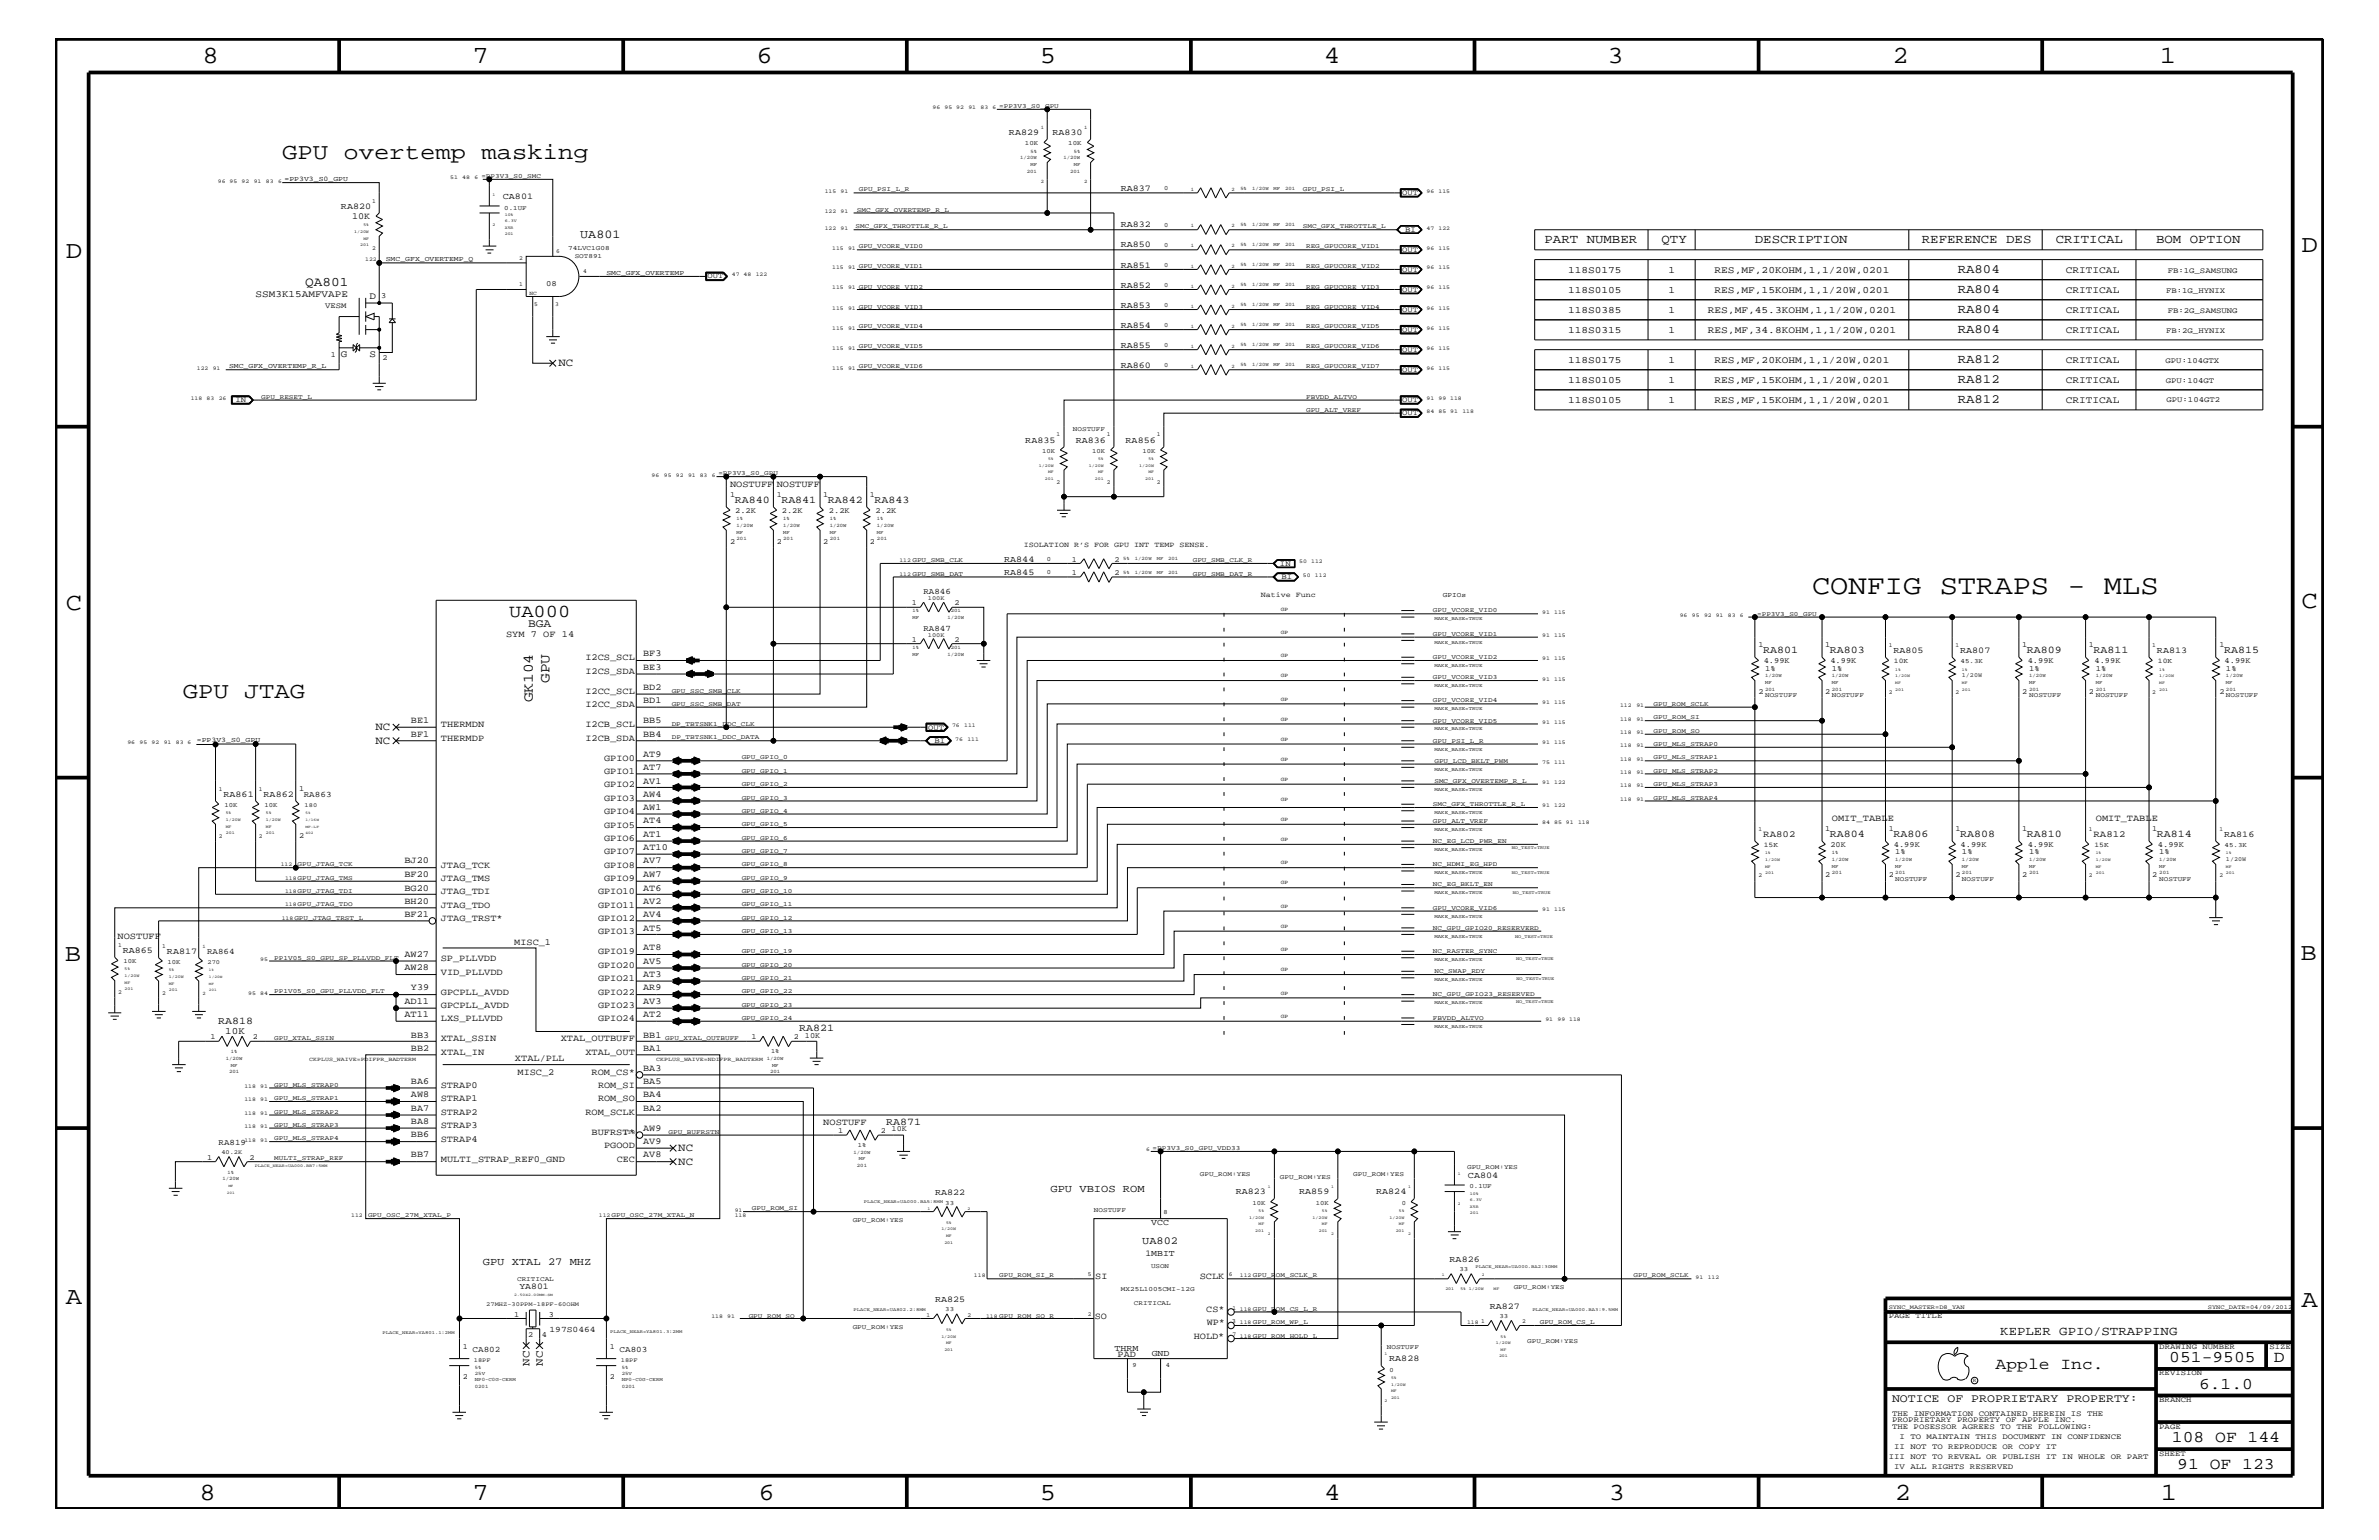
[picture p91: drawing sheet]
<svg xmlns="http://www.w3.org/2000/svg" width="432mm" height="279mm" viewBox="0 0 432 279" stroke-linecap="round" stroke-linejoin="round" font-family="sans-serif">
<defs><g id="words">
<text font-size="5" x="328.9" y="107.7">CONFIG STRAPS - MLS</text>
<g font-size="4.5">
<text x="36.7" y="11.5">8</text>
<text x="85.8" y="11.5">7</text>
<text x="137.3" y="11.5">6</text>
<text x="188.7" y="11.5">5</text>
<text x="240.3" y="11.5">4</text>
<text x="291.8" y="11.5">3</text>
<text x="343.5" y="11.5">2</text>
<text x="392" y="11.5">1</text>
<text x="11.9" y="46.8">D</text>
<text x="417.7" y="45.7">D</text>
<text x="11.9" y="110.6">C</text>
<text x="417.7" y="110.3">C</text>
<text x="11.8" y="174.3">B</text>
<text x="417.6" y="174.2">B</text>
<text x="11.9" y="236.7">A</text>
<text x="417.7" y="237.1">A</text>
<text x="36.2" y="272.1">8</text>
<text x="85.8" y="272.1">7</text>
<text x="137.7" y="272.1">6</text>
<text x="188.7" y="272.1">5</text>
<text x="240.4" y="272.1">4</text>
<text x="292" y="272.1">3</text>
<text x="343.9" y="272.1">2</text>
<text x="392.2" y="272.1">1</text>
</g>
<g font-size="4.1">
<text x="51.2" y="28.9">GPU overtemp masking</text>
<text x="33.2" y="126.6">GPU JTAG</text>
</g>
<text font-size="3.3" x="92.4" y="112">UA000</text>
<g font-size="3">
<text x="362.2" y="248.4">Apple Inc.</text>
<text x="393.7" y="247.1">051-9505</text>
<text x="399.2" y="252">6.1.0</text>
<text x="412.7" y="247.1">D</text>
<text x="394.2" y="261.6">108 OF 144</text>
<text x="395.2" y="266.6">91 OF 123</text>
</g>
<g font-size="2.6">
<text x="99.7" y="123.9" transform="rotate(-90 99.7 123.9)">GPU</text>
<text x="96.7" y="127.5" transform="rotate(-90 96.7 127.5)">GK104</text>
</g>
<text font-size="2.4" x="55.4" y="51.9">QA801</text>
<g font-size="2.3">
<text x="280.3" y="44.1">PART NUMBER</text>
<text x="301.6" y="44.1">QTY</text>
<text x="318.5" y="44.1">DESCRIPTION</text>
<text x="348.8" y="44.1">REFERENCE DES</text>
<text x="373.1" y="44.1">CRITICAL</text>
<text x="391.3" y="44.1">BOM OPTION</text>
<text x="355.3" y="49.6">RA804</text>
<text x="355.3" y="53.2">RA804</text>
<text x="355.3" y="56.8">RA804</text>
<text x="355.3" y="60.4">RA804</text>
<text x="355.3" y="65.9">RA812</text>
<text x="355.3" y="69.5">RA812</text>
<text x="355.3" y="73.2">RA812</text>
<text x="363.1" y="242.3">KEPLER GPIO/STRAPPING</text>
</g>
<text font-size="2.2" x="105.3" y="43.2">UA801</text>
<g font-size="2.1">
<text x="95.8" y="113.7">BGA</text>
<text x="343.4" y="254.4">NOTICE OF PROPRIETARY PROPERTY:</text>
</g>
<g font-size="2">
<text x="101.3" y="66.5">NC</text>
<text x="68.2" y="132.5">NC</text>
<text x="68.2" y="135">NC</text>
<text x="123.1" y="208.9">NC</text>
<text x="123.1" y="211.4">NC</text>
<text x="96.1" y="247.8" transform="rotate(-90 96.1 247.8)">NC</text>
<text x="98.6" y="247.8" transform="rotate(-90 98.6 247.8)">NC</text>
</g>
<g font-size="1.9">
<text x="133.3" y="91.2">RA840</text>
<text x="141.8" y="91.2">RA841</text>
<text x="150.3" y="91.2">RA842</text>
<text x="158.7" y="91.2">RA843</text>
<text x="320" y="118.5">RA801</text>
<text x="332.1" y="118.5">RA803</text>
<text x="367.9" y="118.5">RA809</text>
<text x="380" y="118.5">RA811</text>
<text x="403.7" y="118.5">RA815</text>
<text x="332.1" y="151.8">RA804</text>
<text x="343.7" y="151.8">RA806</text>
<text x="355.8" y="151.8">RA808</text>
<text x="367.9" y="151.8">RA810</text>
<text x="391.5" y="151.8">RA814</text>
<text x="39.6" y="185.9">RA818</text>
<text x="145.1" y="187.1">RA821</text>
<text x="160.8" y="204.1">RA871</text>
<text x="190.7" y="216.2">GPU VBIOS ROM</text>
<text x="207.3" y="225.7">UA802</text>
<text x="87.6" y="229.6">GPU XTAL 27 MHZ</text>
</g>
<g font-size="1.8">
<text x="46.4" y="53.9">SSM3K15AMFVAPE</text>
<text x="284.6" y="49.6">118S0175</text>
<text x="284.6" y="53.2">118S0105</text>
<text x="302.9" y="49.6">1</text>
<text x="302.9" y="53.2">1</text>
<text x="311.2" y="49.6">RES,MF,20KOHM,1,1/20W,0201</text>
<text x="311.2" y="53.2">RES,MF,15KOHM,1,1/20W,0201</text>
<text x="374.9" y="49.6">CRITICAL</text>
<text x="374.9" y="53.2">CRITICAL</text>
<text x="67.1" y="54.2">D</text>
<text x="284.6" y="56.8">118S0385</text>
<text x="302.9" y="56.8">1</text>
<text x="310" y="56.8">RES,MF,45.3KOHM,1,1/20W,0201</text>
<text x="374.9" y="56.8">CRITICAL</text>
<text x="61.9" y="64.8">G</text>
<text x="67.1" y="64.8">S</text>
<text x="284.6" y="60.4">118S0315</text>
<text x="284.6" y="65.9">118S0175</text>
<text x="302.9" y="60.4">1</text>
<text x="302.9" y="65.9">1</text>
<text x="310" y="60.4">RES,MF,34.8KOHM,1,1/20W,0201</text>
<text x="311.2" y="65.9">RES,MF,20KOHM,1,1/20W,0201</text>
<text x="374.9" y="60.4">CRITICAL</text>
<text x="374.9" y="65.9">CRITICAL</text>
<text x="284.6" y="69.5">118S0105</text>
<text x="302.9" y="69.5">1</text>
<text x="311.2" y="69.5">RES,MF,15KOHM,1,1/20W,0201</text>
<text x="374.9" y="69.5">CRITICAL</text>
<text x="284.6" y="73.2">118S0105</text>
<text x="302.9" y="73.2">1</text>
<text x="311.2" y="73.2">RES,MF,15KOHM,1,1/20W,0201</text>
<text x="374.9" y="73.2">CRITICAL</text>
<text x="40.9" y="187.6">10K</text>
</g>
<g font-size="1.7">
<text x="63.9" y="39.7">10K</text>
<text x="132.5" y="88.3">NOSTUFF</text>
<text x="141" y="88.3">NOSTUFF</text>
<text x="91.9" y="115.6">SYM 7 OF 14</text>
<text x="106.3" y="119.8">I2CS_SCL</text>
<text x="116.8" y="119.1">BF3</text>
<text x="106.3" y="125.9">I2CC_SCL</text>
<text x="106.3" y="122.3">I2CS_SDA</text>
<text x="116.8" y="125.2">BD2</text>
<text x="116.8" y="121.5">BE3</text>
<text x="74.6" y="131.3">BE1</text>
<text x="80" y="131.9">THERMDN</text>
<text x="106.3" y="128.3">I2CC_SDA</text>
<text x="106.3" y="131.9">I2CB_SCL</text>
<text x="116.8" y="127.6">BD1</text>
<text x="116.8" y="131.3">BB5</text>
<text x="74.6" y="133.6">BF1</text>
<text x="80" y="134.4">THERMDP</text>
<text x="106.3" y="134.4">I2CB_SDA</text>
<text x="116.8" y="137.3">AT9</text>
<text x="116.8" y="133.6">BB4</text>
<text x="109.6" y="138">GPIO0</text>
<text x="109.6" y="142.9">GPIO2</text>
<text x="109.6" y="140.4">GPIO1</text>
<text x="116.8" y="142.2">AV1</text>
<text x="116.8" y="139.7">AT7</text>
<text x="109.6" y="145.3">GPIO3</text>
<text x="109.6" y="147.7">GPIO4</text>
<text x="116.8" y="144.6">AW4</text>
<text x="116.8" y="149.4">AT4</text>
<text x="116.8" y="147">AW1</text>
<text x="332.5" y="149">OMIT_TABLE</text>
<text x="380.4" y="149">OMIT_TABLE</text>
<text x="109.6" y="155">GPIO7</text>
<text x="109.6" y="152.6">GPIO6</text>
<text x="109.6" y="150.1">GPIO5</text>
<text x="116.8" y="154.3">AT10</text>
<text x="116.8" y="151.8">AT1</text>
<text x="320" y="151.8">RA802</text>
<text x="380" y="151.8">RA812</text>
<text x="73.4" y="156.7">BJ20</text>
<text x="73.4" y="161.6">BG20</text>
<text x="73.4" y="159.1">BF20</text>
<text x="80" y="157.4">JTAG_TCK</text>
<text x="80" y="159.9">JTAG_TMS</text>
<text x="109.6" y="159.9">GPIO9</text>
<text x="109.6" y="157.4">GPIO8</text>
<text x="116.8" y="159.1">AW7</text>
<text x="116.8" y="156.7">AV7</text>
<text x="116.8" y="161.6">AT6</text>
<text x="73.4" y="163.9">BH20</text>
<text x="73.4" y="166.4">BF21</text>
<text x="80" y="164.7">JTAG_TDO</text>
<text x="80" y="162.2">JTAG_TDI</text>
<text x="80" y="167.1">JTAG_TRST*</text>
<text x="108.5" y="167.1">GPIO12</text>
<text x="108.5" y="162.2">GPIO10</text>
<text x="108.5" y="164.7">GPIO11</text>
<text x="116.8" y="166.4">AV4</text>
<text x="116.8" y="163.9">AV2</text>
<text x="21.3" y="170.3">NOSTUFF</text>
<text x="73.4" y="173.7">AW27</text>
<text x="93.3" y="171.4">MISC_1</text>
<text x="108.5" y="173.2">GPIO19</text>
<text x="108.5" y="169.5">GPIO13</text>
<text x="116.8" y="172.4">AT8</text>
<text x="116.8" y="168.9">AT5</text>
<text x="73.4" y="176.1">AW28</text>
<text x="74.6" y="179.7">Y39</text>
<text x="80" y="176.8">VID_PLLVDD</text>
<text x="80" y="174.4">SP_PLLVDD</text>
<text x="108.5" y="178">GPIO21</text>
<text x="108.5" y="175.6">GPIO20</text>
<text x="116.8" y="179.7">AR9</text>
<text x="116.8" y="177.3">AT3</text>
<text x="116.8" y="174.9">AV5</text>
<text x="73.4" y="184.6">AT11</text>
<text x="73.4" y="182.1">AD11</text>
<text x="80" y="185.3">LXS_PLLVDD</text>
<text x="80" y="182.9">GPCPLL_AVDD</text>
<text x="80" y="180.5">GPCPLL_AVDD</text>
<text x="108.5" y="185.3">GPIO24</text>
<text x="108.5" y="180.5">GPIO22</text>
<text x="108.5" y="182.9">GPIO23</text>
<text x="116.8" y="184.6">AT2</text>
<text x="116.8" y="182.1">AV3</text>
<text x="74.6" y="188.2">BB3</text>
<text x="74.6" y="190.6">BB2</text>
<text x="80" y="188.9">XTAL_SSIN</text>
<text x="80" y="191.4">XTAL_IN</text>
<text x="101.8" y="188.9">XTAL_OUTBUFF</text>
<text x="106.3" y="191.4">XTAL_OUT</text>
<text x="116.8" y="190.6">BA1</text>
<text x="116.8" y="188.2">BB1</text>
<text x="74.6" y="196.7">BA6</text>
<text x="80" y="197.4">STRAP0</text>
<text x="93.5" y="192.6">XTAL/PLL</text>
<text x="93.9" y="195">MISC_2</text>
<text x="107.4" y="195">ROM_CS*</text>
<text x="108.5" y="197.4">ROM_SI</text>
<text x="116.8" y="196.7">BA5</text>
<text x="116.8" y="194.3">BA3</text>
<text x="74.6" y="204">BA8</text>
<text x="74.6" y="199.1">AW8</text>
<text x="74.6" y="201.5">BA7</text>
<text x="80" y="199.8">STRAP1</text>
<text x="80" y="202.3">STRAP2</text>
<text x="106.3" y="202.3">ROM_SCLK</text>
<text x="108.5" y="199.8">ROM_SO</text>
<text x="116.8" y="201.5">BA2</text>
<text x="116.8" y="199.1">BA4</text>
<text x="74.6" y="206.4">BB6</text>
<text x="80" y="204.7">STRAP3</text>
<text x="80" y="207.1">STRAP4</text>
<text x="107.4" y="205.9">BUFRST*</text>
<text x="109.6" y="208.3">PGOOD</text>
<text x="116.8" y="207.6">AV9</text>
<text x="116.8" y="205.2">AW9</text>
<text x="149.4" y="204.1">NOSTUFF</text>
<text x="74.6" y="210">BB7</text>
<text x="80" y="210.8">MULTI_STRAP_REF0_GND</text>
<text x="111.9" y="210.8">CEC</text>
<text x="116.8" y="210">AV8</text>
<text x="198.8" y="232">SI</text>
<text x="217.8" y="232">SCLK</text>
<text x="198.7" y="239.3">SO</text>
<text x="218.9" y="238">CS*</text>
<text x="216.7" y="242.9">HOLD*</text>
<text x="219" y="240.5">WP*</text>
<text x="202.9" y="246.2">PAD</text>
</g>
<g font-size="1.6">
<text x="183.1" y="24.6">RA829</text>
<text x="191" y="24.6">RA830</text>
<text x="203.4" y="34.7">RA837</text>
<text x="61.9" y="37.9">RA820</text>
<text x="91.3" y="36.2">CA801</text>
<text x="203.4" y="41.3">RA832</text>
<text x="203.4" y="44.9">RA850</text>
<text x="203.4" y="48.5">RA851</text>
<text x="203.4" y="52.2">RA852</text>
<text x="203.4" y="55.8">RA853</text>
<text x="203.4" y="59.5">RA854</text>
<text x="203.4" y="63.1">RA855</text>
<text x="203.4" y="66.7">RA860</text>
<text x="186.1" y="80.3">RA835</text>
<text x="195.2" y="80.3">RA836</text>
<text x="204.3" y="80.3">RA856</text>
<text x="182.2" y="101.9">RA844</text>
<text x="182.2" y="104.3">RA845</text>
<text x="343.7" y="118.5">RA805</text>
<text x="355.8" y="118.5">RA807</text>
<text x="391.5" y="118.5">RA813</text>
<text x="40.6" y="144.6">RA861</text>
<text x="47.8" y="144.6">RA862</text>
<text x="403.7" y="151.8">RA816</text>
<text x="22.3" y="172.9">RA865</text>
<text x="30.3" y="173.1">RA817</text>
<text x="266.4" y="213.8">CA804</text>
<text x="169.7" y="216.9">RA822</text>
<text x="224.3" y="216.7">RA823</text>
<text x="235.8" y="216.7">RA859</text>
<text x="249.8" y="216.7">RA824</text>
<text x="207.9" y="228">1MBIT</text>
<text x="209" y="222.3">VCC</text>
<text x="94.3" y="233.8">YA801</text>
<text x="263.1" y="229">RA826</text>
<text x="169.7" y="236.2">RA825</text>
<text x="270.4" y="237.4">RA827</text>
<text x="202.3" y="245.1">THRM</text>
<text x="209" y="246.1">GND</text>
<text x="252.1" y="247">RA828</text>
</g>
<g font-size="1.5">
<text x="167.6" y="107.7">RA846</text>
<text x="167.6" y="114.4">RA847</text>
<text x="55.1" y="144.6">RA863</text>
<text x="37.6" y="173.1">RA864</text>
<text x="39.7" y="207.7">RA819</text>
<text x="85.8" y="245.3">CA802</text>
<text x="99.7" y="241.6">197S0464</text>
<text x="112.4" y="245.3">CA803</text>
</g>
<g font-size="1.4">
<text x="254.5" y="35.3">OUT</text>
<text x="254.5" y="45.7">OUT</text>
<text x="255" y="42">BI</text>
<text x="99.1" y="51.9">08</text>
<text x="128.4" y="50.5">OUT</text>
<text x="254.5" y="49.3">OUT</text>
<text x="254.5" y="52.9">OUT</text>
<text x="393.1" y="53.2">FB:1G_HYNIX</text>
<text x="393.4" y="49.6">FB:1G_SAMSUNG</text>
<text x="59" y="55.8">VESM</text>
<text x="69.2" y="54.1">3</text>
<text x="254.5" y="56.6">OUT</text>
<text x="393.4" y="56.8">FB:2G_SAMSUNG</text>
<text x="60" y="64.7">1</text>
<text x="69.4" y="65.4">2</text>
<text x="254.5" y="60.2">OUT</text>
<text x="254.5" y="63.9">OUT</text>
<text x="393.1" y="65.9">GPU:104GTX</text>
<text x="393.1" y="60.4">FB:2G_HYNIX</text>
<text x="254.5" y="67.5">OUT</text>
<text x="393.1" y="69.5">GPU:104GT</text>
<text x="42.8" y="72.9">IN</text>
<text x="254.5" y="72.9">OUT</text>
<text x="254.5" y="75.4">OUT</text>
<text x="393.2" y="73">GPU:104GT2</text>
<text x="132.5" y="90.1">1</text>
<text x="133.4" y="93.1">2.2K</text>
<text x="141" y="90.1">1</text>
<text x="141.9" y="93.1">2.2K</text>
<text x="149.4" y="90.1">1</text>
<text x="150.5" y="93.1">2.2K</text>
<text x="157.9" y="90.1">1</text>
<text x="158.9" y="93.1">2.2K</text>
<text x="132.5" y="98.7">2</text>
<text x="141" y="98.7">2</text>
<text x="149.4" y="98.7">2</text>
<text x="157.9" y="98.7">2</text>
<text x="185.8" y="99.3">ISOLATION R’S FOR GPU INT TEMP SENSE.</text>
<text x="194.6" y="101.9">1</text>
<text x="202.3" y="101.9">2</text>
<text x="194.6" y="104.3">1</text>
<text x="202.3" y="104.3">2</text>
<text x="232.3" y="102.6">IN</text>
<text x="232.6" y="105">BI</text>
<text x="165.5" y="109.8">1</text>
<text x="173.2" y="109.8">2</text>
<text x="228.9" y="108.3">Native Func</text>
<text x="165.5" y="116.4">1</text>
<text x="173.2" y="116.4">2</text>
<text x="319.2" y="117.4">1</text>
<text x="331.3" y="117.4">1</text>
<text x="367" y="117.4">1</text>
<text x="379.1" y="117.4">1</text>
<text x="402.8" y="117.4">1</text>
<text x="319.2" y="125.9">2</text>
<text x="320.1" y="120.3">4.99K</text>
<text x="320.4" y="121.7">1%</text>
<text x="331.3" y="125.9">2</text>
<text x="332.2" y="120.3">4.99K</text>
<text x="332.5" y="121.7">1%</text>
<text x="367" y="125.9">2</text>
<text x="368" y="120.3">4.99K</text>
<text x="368.3" y="121.7">1%</text>
<text x="379.1" y="125.9">2</text>
<text x="380.2" y="120.3">4.99K</text>
<text x="380.4" y="121.7">1%</text>
<text x="402.8" y="125.9">2</text>
<text x="403.8" y="120.3">4.99K</text>
<text x="404" y="121.7">1%</text>
<text x="168.5" y="132.4">OUT</text>
<text x="169.6" y="134.7">BI</text>
<text x="54.3" y="143.5">1</text>
<text x="54.3" y="152">2</text>
<text x="331.3" y="150.7">1</text>
<text x="332.2" y="153.7">20K</text>
<text x="342.8" y="150.7">1</text>
<text x="343.7" y="153.7">4.99K</text>
<text x="344" y="155">1%</text>
<text x="354.9" y="150.7">1</text>
<text x="355.9" y="153.7">4.99K</text>
<text x="356.1" y="155">1%</text>
<text x="367" y="150.7">1</text>
<text x="368" y="153.7">4.99K</text>
<text x="368.3" y="155">1%</text>
<text x="390.7" y="150.7">1</text>
<text x="391.7" y="153.7">4.99K</text>
<text x="391.9" y="155">1%</text>
<text x="331.3" y="159.2">2</text>
<text x="342.8" y="159.2">2</text>
<text x="354.9" y="159.2">2</text>
<text x="367" y="159.2">2</text>
<text x="390.7" y="159.2">2</text>
<text x="38.2" y="188.6">1</text>
<text x="45.9" y="188.6">2</text>
<text x="136.4" y="188.6">1</text>
<text x="144.1" y="188.6">2</text>
<text x="146.1" y="188.2">10K</text>
<text x="152.1" y="205.5">1</text>
<text x="159.9" y="205.5">2</text>
<text x="161.8" y="205.2">10K</text>
<text x="37.6" y="210.4">1</text>
<text x="45.3" y="210.4">2</text>
<text x="93.3" y="238.9">1</text>
<text x="99.6" y="238.9">3</text>
<text x="342.8" y="239.2">PAGE TITLE</text>
<text x="84" y="244.7">1</text>
<text x="95.9" y="242.5">2</text>
<text x="98.3" y="242.5">4</text>
<text x="110.7" y="244.7">1</text>
<text x="391.9" y="244.7">DRAWING NUMBER</text>
<text x="411.9" y="244.7">SIZE</text>
<text x="84" y="250.1">2</text>
<text x="110.7" y="250.1">2</text>
<text x="391.9" y="249.5">REVISION</text>
<text x="343.4" y="256.8">THE INFORMATION CONTAINED HEREIN IS THE</text>
<text x="391.9" y="254.4">BRANCH</text>
<text x="343.4" y="258">PROPRIETARY PROPERTY OF APPLE INC.</text>
<text x="343.4" y="259.3">THE POSESSOR AGREES TO THE FOLLOWING:</text>
<text x="343.8" y="262.9">II NOT TO REPRODUCE OR COPY IT</text>
<text x="344.8" y="261.1">I TO MAINTAIN THIS DOCUMENT IN CONFIDENCE</text>
<text x="391.9" y="259.3">PAGE</text>
<text x="342.8" y="264.7">III NOT TO REVEAL OR PUBLISH IT IN WHOLE OR PART</text>
<text x="343.8" y="266.6">IV ALL RIGHTS RESERVED</text>
<text x="391.9" y="264.1">SHEET</text>
</g>
<g font-size="1.3">
<text x="51.6" y="32.9">=PP3V3_S0_GPU</text>
<text x="70" y="47.4">SMC_GFX_OVERTEMP_Q</text>
<text x="110.1" y="49.9">SMC_GFX_OVERTEMP</text>
<text x="41.6" y="66.8">SMC_GFX_OVERTEMP_R_L</text>
<text x="261.9" y="108.3">GPIOs</text>
<text x="343.7" y="120.3">10K</text>
<text x="391.7" y="120.3">10K</text>
<text x="35.7" y="134.6">=PP3V3_S0_GPU</text>
<text x="320.1" y="153.7">15K</text>
<text x="380.2" y="153.7">15K</text>
</g>
<g font-size="1.2">
<text x="181.4" y="19.6">=PP3V3_S0_GPU</text>
<text x="186" y="26.4">10K</text>
<text x="193.9" y="26.4">10K</text>
<text x="87.4" y="32.3">=PP3V3_S0_SMC</text>
<text x="155.9" y="34.7">GPU_PSI_L_R</text>
<text x="211.3" y="34.5">0</text>
<text x="236.5" y="34.7">GPU_PSI_L</text>
<text x="91.5" y="38">0.1UF</text>
<text x="155.3" y="41.4">SMC_GFX_THROTTLE_R_L</text>
<text x="155.5" y="38.4">SMC_GFX_OVERTEMP_R_L</text>
<text x="211.3" y="41.2">0</text>
<text x="236.5" y="41.4">SMC_GFX_THROTTLE_L</text>
<text x="103.1" y="45.3">74LVC1G08</text>
<text x="104.3" y="46.8">SOT891</text>
<text x="155.9" y="45.1">GPU_VCORE_VID0</text>
<text x="211.3" y="44.8">0</text>
<text x="237.1" y="45.1">REG_GPUCORE_VID1</text>
<text x="155.9" y="48.7">GPU_VCORE_VID1</text>
<text x="155.9" y="52.4">GPU_VCORE_VID2</text>
<text x="211.3" y="48.5">0</text>
<text x="211.3" y="52.1">0</text>
<text x="237.1" y="48.7">REG_GPUCORE_VID2</text>
<text x="237.1" y="52.4">REG_GPUCORE_VID3</text>
<text x="155.9" y="56">GPU_VCORE_VID3</text>
<text x="155.9" y="59.5">GPU_VCORE_VID4</text>
<text x="211.3" y="55.7">0</text>
<text x="211.3" y="59.4">0</text>
<text x="237.1" y="56">REG_GPUCORE_VID4</text>
<text x="237.1" y="59.5">REG_GPUCORE_VID5</text>
<text x="155.9" y="63.2">GPU_VCORE_VID5</text>
<text x="211.3" y="63">0</text>
<text x="237.1" y="63.2">REG_GPUCORE_VID6</text>
<text x="155.9" y="66.8">GPU_VCORE_VID6</text>
<text x="211.3" y="66.7">0</text>
<text x="237.1" y="66.8">REG_GPUCORE_VID7</text>
<text x="47.4" y="72.3">GPU_RESET_L</text>
<text x="237.1" y="74.7">GPU_ALT_VREF</text>
<text x="237.1" y="72.3">FBVDD_ALTVO</text>
<text x="189.1" y="82.2">10K</text>
<text x="194.7" y="78.2">NOSTUFF</text>
<text x="198.2" y="82.2">10K</text>
<text x="207.3" y="82.2">10K</text>
<text x="130.4" y="86.2">=PP3V3_S0_GPU</text>
<text x="190" y="101.8">0</text>
<text x="165.6" y="104.4">GPU_SMB_DAT</text>
<text x="165.6" y="102.1">GPU_SMB_CLK</text>
<text x="190" y="104.2">0</text>
<text x="216.5" y="104.4">GPU_SMB_DAT_R</text>
<text x="216.5" y="102.1">GPU_SMB_CLK_R</text>
<text x="260.1" y="111.1">GPU_VCORE_VID0</text>
<text x="318.9" y="111.7">=PP3V3_S0_GPU</text>
<text x="260.1" y="119.6">GPU_VCORE_VID2</text>
<text x="260.1" y="115.3">GPU_VCORE_VID1</text>
<text x="121.9" y="125.7">GPU_SSC_SMB_CLK</text>
<text x="260.1" y="123.2">GPU_VCORE_VID3</text>
<text x="355.9" y="120.3">45.3K</text>
<text x="121.9" y="128">GPU_SSC_SMB_DAT</text>
<text x="121.9" y="131.7">DP_TBTSNK1_DDC_CLK</text>
<text x="260.1" y="131.1">GPU_VCORE_VID5</text>
<text x="260.1" y="127.5">GPU_VCORE_VID4</text>
<text x="300.1" y="128">GPU_ROM_SCLK</text>
<text x="300.1" y="130.5">GPU_ROM_SI</text>
<text x="320.4" y="126.5">NOSTUFF</text>
<text x="332.5" y="126.5">NOSTUFF</text>
<text x="368.3" y="126.5">NOSTUFF</text>
<text x="380.4" y="126.5">NOSTUFF</text>
<text x="404" y="126.5">NOSTUFF</text>
<text x="121.9" y="134.1">DP_TBTSNK1_DDC_DATA</text>
<text x="134.6" y="137.8">GPU_GPIO_0</text>
<text x="260.1" y="134.7">GPU_PSI_L_R</text>
<text x="300.1" y="135.3">GPU_MLS_STRAP0</text>
<text x="300.1" y="137.8">GPU_MLS_STRAP1</text>
<text x="300.1" y="133">GPU_ROM_SO</text>
<text x="134.6" y="142.6">GPU_GPIO_2</text>
<text x="134.6" y="140.2">GPU_GPIO_1</text>
<text x="260.3" y="142">SMC_GFX_OVERTEMP_R_L</text>
<text x="260.3" y="138.4">GPU_LCD_BKLT_PWM</text>
<text x="300.1" y="140.2">GPU_MLS_STRAP2</text>
<text x="300.1" y="142.6">GPU_MLS_STRAP3</text>
<text x="40.7" y="146.4">10K</text>
<text x="48" y="146.4">10K</text>
<text x="134.6" y="145.1">GPU_GPIO_3</text>
<text x="134.6" y="149.9">GPU_GPIO_5</text>
<text x="134.6" y="147.5">GPU_GPIO_4</text>
<text x="260.1" y="149.3">GPU_ALT_VREF</text>
<text x="260.1" y="146.2">SMC_GFX_THROTTLE_R_L</text>
<text x="300.1" y="145.1">GPU_MLS_STRAP4</text>
<text x="134.6" y="152.3">GPU_GPIO_6</text>
<text x="134.6" y="154.7">GPU_GPIO_7</text>
<text x="260.1" y="152.9">NC_EG_LCD_PWR_EN</text>
<text x="403.8" y="153.7">45.3K</text>
<text x="54" y="157.2">GPU_JTAG_TCK</text>
<text x="54" y="162">GPU_JTAG_TDI</text>
<text x="54" y="159.6">GPU_JTAG_TMS</text>
<text x="134.6" y="162">GPU_GPIO_10</text>
<text x="134.6" y="159.6">GPU_GPIO_9</text>
<text x="134.6" y="157.2">GPU_GPIO_8</text>
<text x="260.1" y="157.2">NC_HDMI_EG_HPD</text>
<text x="260.1" y="160.8">NC_EG_BKLT_EN</text>
<text x="344" y="159.9">NOSTUFF</text>
<text x="356.1" y="159.9">NOSTUFF</text>
<text x="391.9" y="159.9">NOSTUFF</text>
<text x="53.4" y="166.9">GPU_JTAG_TRST_L</text>
<text x="54" y="164.5">GPU_JTAG_TDO</text>
<text x="134.6" y="164.5">GPU_GPIO_11</text>
<text x="134.6" y="166.9">GPU_GPIO_12</text>
<text x="260.1" y="165">GPU_VCORE_VID6</text>
<text x="134.6" y="172.9">GPU_GPIO_19</text>
<text x="134.6" y="169.3">GPU_GPIO_13</text>
<text x="260.1" y="172.9">NC_RASTER_SYNC</text>
<text x="260.1" y="168.7">NC_GPU_GPIO20_RESERVERD</text>
<text x="22.4" y="174.8">10K</text>
<text x="30.4" y="174.9">10K</text>
<text x="49.8" y="174.2">PP1V05_S0_GPU_SP_PLLVDD_FLT</text>
<text x="134.6" y="175.4">GPU_GPIO_20</text>
<text x="134.6" y="177.7">GPU_GPIO_21</text>
<text x="260.3" y="176.6">NC_SWAP_RDY</text>
<text x="49.8" y="180.2">PP1V05_S0_GPU_PLLVDD_FLT</text>
<text x="134.6" y="182.7">GPU_GPIO_23</text>
<text x="134.6" y="185">GPU_GPIO_24</text>
<text x="134.6" y="180.2">GPU_GPIO_22</text>
<text x="260.1" y="180.8">NC_GPU_GPIO23_RESERVED</text>
<text x="260.1" y="185">FBVDD_ALTVO</text>
<text x="49.8" y="188.7">GPU_XTAL_SSIN</text>
<text x="120.7" y="188.7">GPU_XTAL_OUTBUFF</text>
<text x="140" y="191.1">1%</text>
<text x="49.8" y="197.2">GPU_MLS_STRAP0</text>
<text x="49.8" y="199.6">GPU_MLS_STRAP1</text>
<text x="49.8" y="202">GPU_MLS_STRAP2</text>
<text x="49.8" y="206.9">GPU_MLS_STRAP4</text>
<text x="49.8" y="204.4">GPU_MLS_STRAP3</text>
<text x="121.3" y="205.7">GPU_BUFRSTN</text>
<text x="155.7" y="208.1">1%</text>
<text x="209.2" y="208.7">=PP3V3_S0_GPU_VDD33</text>
<text x="49.8" y="210.5">MULTI_STRAP_REF</text>
<text x="217.8" y="213.3">GPU_ROM:YES</text>
<text x="232.3" y="213.9">GPU_ROM:YES</text>
<text x="245.6" y="213.3">GPU_ROM:YES</text>
<text x="266.3" y="212.1">GPU_ROM:YES</text>
<text x="266.7" y="215.6">0.1UF</text>
<text x="66.8" y="220.8">GPU_OSC_27M_XTAL_P</text>
<text x="111" y="220.8">GPU_OSC_27M_XTAL_N</text>
<text x="136.5" y="219.6">GPU_ROM_SI</text>
<text x="154.8" y="221.8">GPU_ROM:YES</text>
<text x="171.6" y="218.6">33</text>
<text x="198.5" y="219.8">NOSTUFF</text>
<text x="211.2" y="220.3">8</text>
<text x="227.3" y="218.6">10K</text>
<text x="238.8" y="218.6">10K</text>
<text x="254.4" y="218.6">0</text>
<text x="93.9" y="232.4">CRITICAL</text>
<text x="181.4" y="231.8">GPU_ROM_SI_R</text>
<text x="208.9" y="230.1">USON</text>
<text x="227.4" y="231.8">GPU_ROM_SCLK_R</text>
<text x="264.9" y="230.7">33</text>
<text x="274.7" y="233.9">GPU_ROM:YES</text>
<text x="296.5" y="231.8">GPU_ROM_SCLK</text>
<text x="135.9" y="239">GPU_ROM_SO</text>
<text x="171.6" y="237.9">33</text>
<text x="181.4" y="239">GPU_ROM_SO_R</text>
<text x="203.5" y="234.3">MX25L1005CMI-12G</text>
<text x="205.8" y="236.8">CRITICAL</text>
<text x="223.6" y="240">3</text>
<text x="227.4" y="237.8">GPU_ROM_CS_L_R</text>
<text x="272.2" y="239.1">33</text>
<text x="154.8" y="241.2">GPU_ROM:YES</text>
<text x="227.4" y="242.7">GPU_ROM_HOLD_L</text>
<text x="227.4" y="240.2">GPU_ROM_WP_L</text>
<text x="251.7" y="244.8">NOSTUFF</text>
<text x="277.2" y="243.6">GPU_ROM:YES</text>
<text x="279.5" y="240.2">GPU_ROM_CS_L</text>
<text x="205.6" y="248.1">9</text>
<text x="211.6" y="248.1">4</text>
<text x="252.2" y="248.9">0</text>
</g>
<g font-size="1.1">
<text x="67.6" y="36.8">1</text>
<text x="67.6" y="45.3">2</text>
<text x="94.2" y="47.1">2</text>
<text x="100.9" y="45.9">6</text>
<text x="94.2" y="51.9">1</text>
<text x="105.8" y="49.6">4</text>
<text x="96.9" y="55.6">5</text>
<text x="100.8" y="55.6">3</text>
<text x="191.8" y="79.2">1</text>
<text x="200.9" y="79.2">1</text>
<text x="210" y="79.2">1</text>
<text x="191.8" y="87.7">2</text>
<text x="200.9" y="87.7">2</text>
<text x="210" y="87.7">2</text>
<text x="168.4" y="108.8">100K</text>
<text x="168.4" y="115.5">100K</text>
<text x="342.8" y="117.4">1</text>
<text x="354.9" y="117.4">1</text>
<text x="390.7" y="117.4">1</text>
<text x="342.8" y="125.9">2</text>
<text x="354.9" y="125.9">2</text>
<text x="356.1" y="122.9">1/20W</text>
<text x="390.7" y="125.9">2</text>
<text x="39.7" y="143.5">1</text>
<text x="47" y="143.5">1</text>
<text x="55.3" y="146.4">180</text>
<text x="39.7" y="152">2</text>
<text x="47" y="152">2</text>
<text x="319.2" y="150.7">1</text>
<text x="379.1" y="150.7">1</text>
<text x="402.8" y="150.7">1</text>
<text x="319.2" y="159.2">2</text>
<text x="379.1" y="159.2">2</text>
<text x="402.8" y="159.2">2</text>
<text x="404" y="156.2">1/20W</text>
<text x="21.4" y="171.8">1</text>
<text x="29.5" y="172">1</text>
<text x="37.7" y="174.9">270</text>
<text x="21.4" y="180.4">2</text>
<text x="29.5" y="180.5">2</text>
<text x="40.2" y="209.4">40.2K</text>
<text x="197.4" y="231.5">5</text>
<text x="223" y="231.4">6</text>
<text x="88.3" y="237">27MHZ-30PPM-18PF-60OHM</text>
<text x="168.1" y="238.9">1</text>
<text x="175.6" y="238.9">2</text>
<text x="197.4" y="238.8">2</text>
<text x="223.7" y="237.6">1</text>
<text x="342.8" y="237.4">SYNC_MASTER=D8_YAN</text>
<text x="400.7" y="237.4">SYNC_DATE=04/09/2012</text>
<text x="223.7" y="242.4">7</text>
<text x="276.3" y="240.1">2</text>
<text x="86" y="247.1">18PF</text>
<text x="112.7" y="247.1">18PF</text>
</g>
<g font-size="1">
<text x="169.2" y="19.8">96</text>
<text x="171.5" y="19.8">95 92</text>
<text x="175.8" y="19.8">91</text>
<text x="178" y="19.8">83</text>
<text x="180.2" y="19.8">6</text>
<text x="39.5" y="33.1">96 95</text>
<text x="43.9" y="33.1">92</text>
<text x="46.1" y="33.1">91</text>
<text x="48.3" y="33.1">83</text>
<text x="50.5" y="33.1">6</text>
<text x="81.7" y="32.5">51</text>
<text x="83.9" y="32.5">48</text>
<text x="86.1" y="32.5">6</text>
<text x="149.7" y="35">115</text>
<text x="152.6" y="35">91</text>
<text x="258.9" y="35">96</text>
<text x="261.1" y="35">115</text>
<text x="149.7" y="41.7">122</text>
<text x="149.7" y="38.6">122</text>
<text x="152.6" y="41.7">91</text>
<text x="152.6" y="38.6">91</text>
<text x="258.9" y="41.7">47</text>
<text x="261.1" y="41.7">122</text>
<text x="66.3" y="47.4">122</text>
<text x="151" y="45.3">115</text>
<text x="153.9" y="45.3">91</text>
<text x="258.9" y="45.3">96</text>
<text x="261.1" y="45.3">115</text>
<text x="96.1" y="53.5">NC</text>
<text x="132.8" y="50.2">47 48</text>
<text x="137.2" y="50.2">122</text>
<text x="151" y="48.9">115</text>
<text x="151" y="52.5">115</text>
<text x="153.9" y="48.9">91</text>
<text x="153.9" y="52.5">91</text>
<text x="258.9" y="48.9">96</text>
<text x="258.9" y="52.5">96</text>
<text x="261.1" y="48.9">115</text>
<text x="261.1" y="52.5">115</text>
<text x="151" y="56.2">115</text>
<text x="151" y="59.8">115</text>
<text x="153.9" y="56.2">91</text>
<text x="153.9" y="59.8">91</text>
<text x="258.9" y="56.2">96</text>
<text x="258.9" y="59.8">96</text>
<text x="261.1" y="56.2">115</text>
<text x="261.1" y="59.8">115</text>
<text x="151" y="63.4">115</text>
<text x="153.9" y="63.4">91</text>
<text x="258.9" y="63.4">96</text>
<text x="261.1" y="63.4">115</text>
<text x="35.7" y="67.1">122</text>
<text x="38.6" y="67.1">91</text>
<text x="151" y="67.1">115</text>
<text x="153.9" y="67.1">91</text>
<text x="258.9" y="67.1">96</text>
<text x="261.1" y="67.1">115</text>
<text x="34.6" y="72.6">118</text>
<text x="37.5" y="72.6">83</text>
<text x="39.7" y="72.6">26</text>
<text x="258.9" y="72.6">91</text>
<text x="258.9" y="75">84</text>
<text x="261.1" y="72.6">99 118</text>
<text x="261.1" y="75">85 91</text>
<text x="265.4" y="75">118</text>
<text x="118.3" y="86.5">96</text>
<text x="120.5" y="86.5">95</text>
<text x="122.7" y="86.5">92</text>
<text x="124.9" y="86.5">91 83</text>
<text x="129.2" y="86.5">6</text>
<text x="163.2" y="104.4">112</text>
<text x="163.2" y="102.1">112</text>
<text x="235.8" y="102.2">50</text>
<text x="236.5" y="104.7">50</text>
<text x="238" y="102.2">112</text>
<text x="238.7" y="104.7">112</text>
<text x="232.5" y="110.8">GP</text>
<text x="279.9" y="111.4">91</text>
<text x="282.1" y="111.4">115</text>
<text x="304.9" y="112">96</text>
<text x="307.1" y="112">95</text>
<text x="309.3" y="112">92 91</text>
<text x="313.6" y="112">83</text>
<text x="315.8" y="112">6</text>
<text x="232.5" y="119.2">GP</text>
<text x="232.5" y="115">GP</text>
<text x="279.9" y="119.8">91</text>
<text x="279.9" y="115.6">91</text>
<text x="282.1" y="119.8">115</text>
<text x="282.1" y="115.6">115</text>
<text x="232.5" y="122.9">GP</text>
<text x="279.9" y="123.5">91</text>
<text x="282.1" y="123.5">115</text>
<text x="172.8" y="131.9">76</text>
<text x="175" y="131.9">111</text>
<text x="232.5" y="130.8">GP</text>
<text x="232.5" y="127.1">GP</text>
<text x="279.9" y="131.3">91</text>
<text x="279.9" y="127.7">91</text>
<text x="282.1" y="131.3">115</text>
<text x="282.1" y="127.7">115</text>
<text x="294" y="128.3">112</text>
<text x="294" y="130.8">118</text>
<text x="297" y="128.3">91</text>
<text x="297" y="130.8">91</text>
<text x="23.1" y="135.1">96</text>
<text x="25.3" y="135.1">95</text>
<text x="27.5" y="135.1">92</text>
<text x="29.7" y="135.1">91</text>
<text x="31.9" y="135.1">83 6</text>
<text x="173.4" y="134.4">76</text>
<text x="175.6" y="134.4">111</text>
<text x="232.5" y="134.4">GP</text>
<text x="279.9" y="135">91</text>
<text x="282.1" y="135">115</text>
<text x="294" y="135.6">118</text>
<text x="294" y="133.2">118</text>
<text x="297" y="135.6">91</text>
<text x="297" y="133.2">91</text>
<text x="232.5" y="141.7">GP</text>
<text x="232.5" y="138">GP</text>
<text x="279.9" y="142.3">91</text>
<text x="279.9" y="138.6">75</text>
<text x="282.1" y="142.3">122</text>
<text x="282.1" y="138.6">111</text>
<text x="294" y="138">118</text>
<text x="294" y="140.4">118</text>
<text x="294" y="142.9">118</text>
<text x="297" y="138">91</text>
<text x="297" y="140.4">91</text>
<text x="297" y="142.9">91</text>
<text x="232.5" y="145.3">GP</text>
<text x="232.5" y="149">GP</text>
<text x="279.9" y="149.5">84</text>
<text x="279.9" y="146.5">91</text>
<text x="282.1" y="149.5">85 91</text>
<text x="282.1" y="146.5">122</text>
<text x="286.4" y="149.5">118</text>
<text x="294" y="145.3">118</text>
<text x="297" y="145.3">91</text>
<text x="232.5" y="152.6">GP</text>
<text x="51" y="157.2">112</text>
<text x="51.7" y="159.6">118</text>
<text x="51.7" y="162">118</text>
<text x="232.5" y="156.8">GP</text>
<text x="232.5" y="160.5">GP</text>
<text x="51.1" y="166.9">118</text>
<text x="51.7" y="164.5">118</text>
<text x="232.5" y="164.7">GP</text>
<text x="279.9" y="165.3">91</text>
<text x="282.1" y="165.3">115</text>
<text x="232.5" y="172.6">GP</text>
<text x="232.5" y="168.3">GP</text>
<text x="47.2" y="174.4">95</text>
<text x="232.5" y="176.2">GP</text>
<text x="45" y="180.5">95</text>
<text x="47.2" y="180.5">84</text>
<text x="232.5" y="180.5">GP</text>
<text x="232.5" y="184.7">GP</text>
<text x="280.5" y="185.3">91</text>
<text x="282.7" y="185.3">99 118</text>
<text x="44.4" y="197.4">118</text>
<text x="47.2" y="197.4">91</text>
<text x="56.1" y="192.6">CKPLUS_WAIVE=PDIFPR_BADTERM</text>
<text x="119.1" y="192.6">CKPLUS_WAIVE=NDIFPR_BADTERM</text>
<text x="44.4" y="199.8">118</text>
<text x="44.4" y="202.3">118</text>
<text x="47.2" y="199.8">91</text>
<text x="47.2" y="202.3">91</text>
<text x="44.4" y="207.1">118</text>
<text x="44.4" y="204.7">118</text>
<text x="47.2" y="207.1">91</text>
<text x="47.2" y="204.7">91</text>
<text x="113.2" y="205.7">118</text>
<text x="208" y="208.9">6</text>
<text x="63.8" y="220.8">112</text>
<text x="108.7" y="220.8">112</text>
<text x="133.3" y="219.8">91</text>
<text x="133.3" y="220.8">118</text>
<text x="176.8" y="231.8">118</text>
<text x="225" y="231.8">112</text>
<text x="307.8" y="232">91</text>
<text x="310" y="232">112</text>
<text x="129.1" y="239.2">118</text>
<text x="132" y="239.2">91</text>
<text x="179" y="239">118</text>
<text x="225" y="237.8">118</text>
<text x="225" y="242.7">118</text>
<text x="225" y="240.2">118</text>
<text x="266.3" y="240.2">118 1</text>
<text x="358.1" y="250.7">R</text>
</g>
<g font-size=".9">
<text x="188.9" y="23.5">1</text>
<text x="196.8" y="23.5">1</text>
<text x="185.2" y="28.9">1/20W</text>
<text x="187" y="27.7">5%</text>
<text x="193" y="28.9">1/20W</text>
<text x="194.9" y="27.7">5%</text>
<text x="186.4" y="31.4">201</text>
<text x="187" y="30.2">MF</text>
<text x="188.9" y="33.1">2</text>
<text x="194.2" y="31.4">201</text>
<text x="194.9" y="30.2">MF</text>
<text x="196.8" y="33.1">2</text>
<text x="216.2" y="34.7">1</text>
<text x="223.5" y="34.7">2</text>
<text x="225.1" y="34.4">5%</text>
<text x="227.2" y="34.4">1/20W</text>
<text x="231.1" y="34.4">MF</text>
<text x="233.3" y="34.4">201</text>
<text x="216.2" y="41.3">1</text>
<text x="223.5" y="41.3">2</text>
<text x="225.1" y="41">5%</text>
<text x="227.2" y="41">1/20W</text>
<text x="231.1" y="41">MF</text>
<text x="233.3" y="41">201</text>
<text x="216.2" y="44.9">1</text>
<text x="223.5" y="44.9">2</text>
<text x="225.1" y="44.6">5%</text>
<text x="227.2" y="44.6">1/20W</text>
<text x="231.1" y="44.6">MF</text>
<text x="233.3" y="44.6">201</text>
<text x="216.2" y="48.5">1</text>
<text x="216.2" y="52.2">1</text>
<text x="223.5" y="48.5">2</text>
<text x="223.5" y="52.2">2</text>
<text x="225.1" y="48.3">5%</text>
<text x="225.1" y="51.9">5%</text>
<text x="227.2" y="48.3">1/20W</text>
<text x="227.2" y="51.9">1/20W</text>
<text x="231.1" y="51.9">MF</text>
<text x="231.1" y="48.3">MF</text>
<text x="233.3" y="48.3">201</text>
<text x="233.3" y="51.9">201</text>
<text x="216.2" y="55.8">1</text>
<text x="216.2" y="59.5">1</text>
<text x="223.5" y="55.8">2</text>
<text x="223.5" y="59.5">2</text>
<text x="225.1" y="55.6">5%</text>
<text x="225.1" y="59.2">5%</text>
<text x="227.2" y="55.6">1/20W</text>
<text x="227.2" y="59.2">1/20W</text>
<text x="231.1" y="55.6">MF</text>
<text x="231.1" y="59.2">MF</text>
<text x="233.3" y="55.6">201</text>
<text x="233.3" y="59.2">201</text>
<text x="216.2" y="63.1">1</text>
<text x="223.5" y="63.1">2</text>
<text x="225.1" y="62.9">5%</text>
<text x="227.2" y="62.9">1/20W</text>
<text x="231.1" y="62.9">MF</text>
<text x="233.3" y="62.9">201</text>
<text x="216.2" y="66.7">1</text>
<text x="223.5" y="66.7">2</text>
<text x="225.1" y="66.5">5%</text>
<text x="227.2" y="66.5">1/20W</text>
<text x="231.1" y="66.5">MF</text>
<text x="233.3" y="66.5">201</text>
<text x="133.7" y="95.6">1/20W</text>
<text x="133.7" y="94.3">1%</text>
<text x="142.2" y="94.3">1%</text>
<text x="142.2" y="95.6">1/20W</text>
<text x="150.6" y="94.3">1%</text>
<text x="150.6" y="95.6">1/20W</text>
<text x="159.2" y="94.3">1%</text>
<text x="159.2" y="95.6">1/20W</text>
<text x="133.7" y="98">201</text>
<text x="133.7" y="96.8">MF</text>
<text x="142.2" y="96.8">MF</text>
<text x="142.2" y="98">201</text>
<text x="150.6" y="96.8">MF</text>
<text x="150.6" y="98">201</text>
<text x="159.2" y="96.8">MF</text>
<text x="159.2" y="98">201</text>
<text x="203.9" y="101.6">5%</text>
<text x="206" y="101.6">1/20W</text>
<text x="210" y="101.6">MF</text>
<text x="212" y="101.6">201</text>
<text x="203.9" y="104.1">5%</text>
<text x="206" y="104.1">1/20W</text>
<text x="210" y="104.1">MF</text>
<text x="212" y="104.1">201</text>
<text x="165.6" y="112.3">MF</text>
<text x="165.6" y="111.1">1%</text>
<text x="172" y="112.3">1/20W</text>
<text x="172.6" y="111.1">201</text>
<text x="260.3" y="112.6">MAKE_BASE=TRUE</text>
<text x="165.6" y="119">MF</text>
<text x="165.6" y="117.8">1%</text>
<text x="172" y="119">1/20W</text>
<text x="172.6" y="117.8">201</text>
<text x="260.3" y="116.8">MAKE_BASE=TRUE</text>
<text x="260.3" y="124.7">MAKE_BASE=TRUE</text>
<text x="260.3" y="121">MAKE_BASE=TRUE</text>
<text x="320.4" y="125.3">201</text>
<text x="320.4" y="124.1">MF</text>
<text x="320.4" y="122.9">1/20W</text>
<text x="332.5" y="122.9">1/20W</text>
<text x="332.5" y="124.1">MF</text>
<text x="332.5" y="125.3">201</text>
<text x="368.3" y="125.3">201</text>
<text x="368.3" y="122.9">1/20W</text>
<text x="368.3" y="124.1">MF</text>
<text x="380.4" y="124.1">MF</text>
<text x="380.4" y="122.9">1/20W</text>
<text x="380.4" y="125.3">201</text>
<text x="404" y="125.3">201</text>
<text x="404" y="124.1">MF</text>
<text x="404" y="122.9">1/20W</text>
<text x="260.3" y="128.9">MAKE_BASE=TRUE</text>
<text x="260.3" y="136.2">MAKE_BASE=TRUE</text>
<text x="260.3" y="132.5">MAKE_BASE=TRUE</text>
<text x="260.3" y="143.5">MAKE_BASE=TRUE</text>
<text x="260.3" y="139.8">MAKE_BASE=TRUE</text>
<text x="260.3" y="147.7">MAKE_BASE=TRUE</text>
<text x="260.3" y="154.4">MAKE_BASE=TRUE</text>
<text x="260.3" y="150.7">MAKE_BASE=TRUE</text>
<text x="332.5" y="155">1%</text>
<text x="260.3" y="158.6">MAKE_BASE=TRUE</text>
<text x="332.5" y="157.4">MF</text>
<text x="332.5" y="158.6">201</text>
<text x="332.5" y="156.2">1/20W</text>
<text x="344" y="158.6">201</text>
<text x="344" y="157.4">MF</text>
<text x="344" y="156.2">1/20W</text>
<text x="356.1" y="158.6">201</text>
<text x="356.1" y="156.2">1/20W</text>
<text x="356.1" y="157.4">MF</text>
<text x="368.3" y="158.6">201</text>
<text x="368.3" y="156.2">1/20W</text>
<text x="368.3" y="157.4">MF</text>
<text x="391.9" y="156.2">1/20W</text>
<text x="391.9" y="158.6">201</text>
<text x="391.9" y="157.4">MF</text>
<text x="260.3" y="162.2">MAKE_BASE=TRUE</text>
<text x="260.3" y="166.5">MAKE_BASE=TRUE</text>
<text x="36.7" y="172">1</text>
<text x="260.3" y="170.1">MAKE_BASE=TRUE</text>
<text x="260.3" y="174.4">MAKE_BASE=TRUE</text>
<text x="260.3" y="178">MAKE_BASE=TRUE</text>
<text x="36.7" y="180.5">2</text>
<text x="260.3" y="182.2">MAKE_BASE=TRUE</text>
<text x="41.9" y="191.1">1%</text>
<text x="260.3" y="186.5">MAKE_BASE=TRUE</text>
<text x="41" y="192.3">1/20W</text>
<text x="41.6" y="194.8">201</text>
<text x="41.9" y="193.6">MF</text>
<text x="139.2" y="192.3">1/20W</text>
<text x="139.8" y="194.8">201</text>
<text x="140.1" y="193.6">MF</text>
<text x="154.9" y="209.3">1/20W</text>
<text x="40.4" y="214.2">1/20W</text>
<text x="41.3" y="213">1%</text>
<text x="155.5" y="211.7">201</text>
<text x="155.9" y="210.5">MF</text>
<text x="86.2" y="250.6">NP0-C0G-CERM</text>
<text x="86.2" y="248.4">5%</text>
<text x="86.2" y="251.8">0201</text>
<text x="86.2" y="249.5">25V</text>
<text x="112.9" y="251.8">0201</text>
<text x="112.9" y="248.4">5%</text>
<text x="112.9" y="250.6">NP0-C0G-CERM</text>
<text x="112.9" y="249.5">25V</text>
</g>
<g font-size=".8">
<text x="89.4" y="35.6">1</text>
<text x="66" y="41">5%</text>
<text x="89.4" y="41">2</text>
<text x="91.6" y="39.2">10%</text>
<text x="91.6" y="41.5">X5R</text>
<text x="91.6" y="40.3">6.3V</text>
<text x="64.3" y="42.3">1/20W</text>
<text x="65.4" y="44.6">201</text>
<text x="66" y="43.5">MF</text>
<text x="91.6" y="42.7">201</text>
<text x="190.2" y="83.5">5%</text>
<text x="199.3" y="83.5">5%</text>
<text x="208.4" y="83.5">5%</text>
<text x="188.6" y="84.7">1/20W</text>
<text x="189.7" y="87.1">201</text>
<text x="190.2" y="85.9">MF</text>
<text x="197.6" y="84.7">1/20W</text>
<text x="198.7" y="87.1">201</text>
<text x="199.3" y="85.9">MF</text>
<text x="206.8" y="84.7">1/20W</text>
<text x="207.9" y="87.1">201</text>
<text x="208.4" y="85.9">MF</text>
<text x="344" y="122.9">1/20W</text>
<text x="344" y="125.3">201</text>
<text x="344" y="124.1">MF</text>
<text x="344" y="121.7">1%</text>
<text x="356.1" y="121.7">1%</text>
<text x="356.1" y="125.3">201</text>
<text x="356.1" y="124.1">MF</text>
<text x="391.9" y="124.1">MF</text>
<text x="391.9" y="122.9">1/20W</text>
<text x="391.9" y="121.7">1%</text>
<text x="391.9" y="125.3">201</text>
<text x="41" y="149">1/20W</text>
<text x="41" y="147.7">5%</text>
<text x="48.3" y="149">1/20W</text>
<text x="48.3" y="147.7">5%</text>
<text x="41" y="151.3">201</text>
<text x="41" y="150.1">MF</text>
<text x="48.3" y="151.3">201</text>
<text x="48.3" y="150.1">MF</text>
<text x="274.4" y="154.1">NO_TEST=TRUE</text>
<text x="320.4" y="155">1%</text>
<text x="380.4" y="155">1%</text>
<text x="404" y="155">1%</text>
<text x="274.4" y="158.5">NO_TEST=TRUE</text>
<text x="320.4" y="156.2">1/20W</text>
<text x="320.4" y="157.4">MF</text>
<text x="320.4" y="158.6">201</text>
<text x="380.4" y="156.2">1/20W</text>
<text x="380.4" y="158.6">201</text>
<text x="380.4" y="157.4">MF</text>
<text x="404" y="158.6">201</text>
<text x="404" y="157.4">MF</text>
<text x="274.6" y="162.2">NO_TEST=TRUE</text>
<text x="275" y="170.1">NO_TEST=TRUE</text>
<text x="22.6" y="179.7">201</text>
<text x="22.6" y="177.3">1/20W</text>
<text x="22.6" y="176.1">5%</text>
<text x="22.6" y="178.5">MF</text>
<text x="30.6" y="179.9">201</text>
<text x="30.6" y="177.4">1/20W</text>
<text x="30.6" y="176.2">5%</text>
<text x="30.6" y="178.7">MF</text>
<text x="275.2" y="174.2">NO_TEST=TRUE</text>
<text x="275.3" y="177.7">NO_TEST=TRUE</text>
<text x="275.2" y="182.1">NO_TEST=TRUE</text>
<text x="46.2" y="211.7">PLACE_NEAR=UA000.BB7:5MM</text>
<text x="230.1" y="215.6">1</text>
<text x="241.6" y="215.6">1</text>
<text x="255.6" y="215.6">1</text>
<text x="264.6" y="213.2">1</text>
<text x="156.8" y="218.2">PLACE_NEAR=UA000.BA5:8MM</text>
<text x="168.3" y="219.5">1</text>
<text x="175.6" y="219.5">2</text>
<text x="226.7" y="221.1">1/20W</text>
<text x="228.4" y="219.8">5%</text>
<text x="238.3" y="221.1">1/20W</text>
<text x="239.9" y="219.8">5%</text>
<text x="252.2" y="221.1">1/20W</text>
<text x="253.9" y="219.8">5%</text>
<text x="264.6" y="218.6">2</text>
<text x="266.8" y="216.9">10%</text>
<text x="266.8" y="217.9">6.3V</text>
<text x="266.8" y="220.3">201</text>
<text x="266.8" y="219.1">X5R</text>
<text x="170.9" y="223.2">1/20W</text>
<text x="171.4" y="225.7">201</text>
<text x="171.7" y="224.5">MF</text>
<text x="171.7" y="222">5%</text>
<text x="227.8" y="223.5">201</text>
<text x="228.4" y="222.3">MF</text>
<text x="230.1" y="224.1">2</text>
<text x="239.4" y="223.5">201</text>
<text x="239.9" y="222.3">MF</text>
<text x="241.6" y="224.1">2</text>
<text x="253.3" y="223.5">201</text>
<text x="253.9" y="222.3">MF</text>
<text x="255.6" y="224.1">2</text>
<text x="261.7" y="231.6">1</text>
<text x="267.8" y="230">PLACE_NEAR=UA000.BA2:30MM</text>
<text x="269" y="231.6">2</text>
<text x="154.9" y="237.9">PLACE_NEAR=UA802.2:8MM</text>
<text x="262.3" y="234.1">201</text>
<text x="265.1" y="234.1">5% 1/20W</text>
<text x="271.1" y="234.1">MF</text>
<text x="278.1" y="237.9">PLACE_NEAR=UA000.BA3:9.5MM</text>
<text x="69.4" y="242">PLACE_NEAR=YA801.1:2MM</text>
<text x="110.7" y="241.8">PLACE_NEAR=YA801.3:2MM</text>
<text x="170.9" y="242.7">1/20W</text>
<text x="171.4" y="245.1">201</text>
<text x="171.7" y="241.4">5%</text>
<text x="171.7" y="243.9">MF</text>
<text x="251.3" y="245.9">1</text>
<text x="271.5" y="243.9">1/20W</text>
<text x="272.4" y="242.7">5%</text>
<text x="272.4" y="245.1">MF</text>
<text x="252.5" y="250.1">5%</text>
<text x="252.5" y="251.4">1/20W</text>
<text x="272.1" y="246.2">201</text>
<text x="251.3" y="254.4">2</text>
<text x="252.5" y="252.6">MF</text>
<text x="252.5" y="253.8">201</text>
</g>
<g font-size=".7">
<text x="55.5" y="147.7">5%</text>
<text x="55.5" y="149">1/16W</text>
<text x="55.5" y="150.1">MF-LF</text>
<text x="55.5" y="151.3">402</text>
<text x="37.9" y="176.2">1%</text>
<text x="37.9" y="179.9">201</text>
<text x="37.9" y="178.7">MF</text>
<text x="37.9" y="177.4">1/20W</text>
<text x="41.4" y="215.3">MF</text>
<text x="41.2" y="216.6">201</text>
<text x="93.3" y="235.1">2.50X2.00MM-SM</text>
</g>
</g></defs>
<g fill="none" stroke="#000" stroke-width=".18">
<path d="M180.9 19.8h9.2M51.2 33.1h17.6v5.5l-.6 .6 1.2 .6-1.2 .6 1.2 .6-1.2 .7 1.2 .6-.6 .6v4.8M87 38.6h3.7M87 37.4h3.7M87.6 32.5h1.2M88.8 37.4v-4.9h11.5v14M88.8 38.6v6M154.9 38.6h35.2v-9.1l.6-.6-1.2-.6 1.2-.6-1.2-.6 1.2-.6-1.2-.6 .6-.6v-5.5h7.9v5.5l-.6 .6 1.1 .6-1.1 .6 1.1 .6-1.1 .6 1.1 .6-.5 .6v12.2M154.9 35h62.4l.6-.9 1 1.8 .9-1.8 .8 1.8 1-1.8 .9 1.8 .6-.9h31.2M190.1 38.6h12.1v42.5l-.6 .5 1.2 .6-1.2 .6 1.2 .7-1.2 .6 1.2 .6-.6 .6v4.8h-9.1v-4.8l.6-.6-1.3-.6 1.3-.6-1.3-.7 1.3-.6-1.3-.6 .7-.5v-8.5h61.2M254.2 34.2h3.2l.7 .8-.7 .8h-3.2zM254.2 35.7h3.2"/>
<path d="M254.2 34.3h3.2M254.3 34.3v1.4M254.3 34.4h3l.7 .6-.7 .6h-3zM257.4 34.3l.7 .7-.7 .7M257.4 34.3l.6 .7M258 35l-.6 .7M65.2 57.4h-3.6v3l-.6 .2 1.1 .3-1.1 .3 1.1 .2-1.1 .3 1.1 .2-.5 .1v5.1h-20.6M65.2 54v6.7M66.4 57.4l1.5-.6v1.2zM66.4 54v1.9M66.4 56.5v1.9M66.4 59v1.7"/>
<path d="M66.4 59.8h2.4M66.4 55h4.8v2.9M67.9 57.4h.9v12.1M70.6 57.9h1.2M71.2 58.5v5.5h-2.4l.1-.1M71.2 57.9l.6 .6h-1.2zM87.6 44.6h2.5M88.1 45.3h1.5M88.5 45.9h.7M95.5 47.7h-26.7v7.3M95.5 52.5h-9.1v20.1h-40.6M96.7 53.8v12.1h3.6"/>
<path d="M100.3 53.8v7.3M101.5 46.5a3.6 3.6 0 0 1 3.6 3.6 3.6 3.6 0 0 1-3.5 3.7h-6.1v-7.3h6.1M105.2 50.2h23.1M128.1 49.4h3.2l.8 .8-.8 .7h-3.2zM128.1 50.8h3.2M128.2 50.8v-1.3h3.1l.6 .7-.6 .6M128.3 49.6h2.9l.6 .6-.6 .5h-2.9zM131.3 49.4l.7 .8-.7 .6M154.9 41.7h62.4l.6-.9 1 1.7 .9-1.7 .8 1.7 1-1.7 .9 1.7M155.5 52.5h61.8l.6-.8 1 1.8 .9-1.8 .8 1.8 1-1.8 .9 1.8M155.5 59.8h61.8l.6-.9 1 1.8 .9-1.8 .8 1.8 1-1.8 .9 1.8M155.5 45.3h61.8l.6-.9 1 1.8 .9-1.8 .8 1.8 1-1.8 .9 1.8"/>
<path d="M155.5 48.9h61.8l.6-.9 1 1.8 .9-1.8 .8 1.8 1-1.8 .9 1.8M155.5 56.2h61.8l.6-.9 1 1.8 .9-1.8 .8 1.8 1-1.8 .9 1.8M253.7 41.7l.6-.7h3l.7 .7-.7 .6h-3zM253.7 41.7h-30.6l-.6 .9M254.2 59h3.2l.7 .8-.7 .8h-3.2zM254.2 59.1h3.2l.7 .7-.7 .8M254.3 41h3.1l.6 .7-.6 .6h-3.1l-.6-.6zM254.3 40.9h3.1l.7 .8-.7 .7h-3.1M254.3 40.9l-.8 .8 .8 .7M254.3 40.9l-.7 .8 .7 .7M254.3 44.6h3.1l.6 .7-.6 .6h-3.1zM254.3 48.3h3.1l.6 .6-.6 .7h-3.1z"/>
<path d="M254.3 51.9h3.1l.6 .6-.6 .7h-3.1zM254.3 55.6h3.1l.6 .6-.6 .6h-3.1zM254.3 59.2h3.1l.6 .6-.6 .7h-3.1zM254.3 44.6v1.3M254.3 48.3v1.3M254.3 51.9v1.3M254.3 55.6v1.2M254.3 59.2v1.2h3l.7-.6M254.3 52.5h-31.2l-.6 1M254.3 59.8h-31.2l-.6 1M254.3 45.3h-31.2l-.6 1M254.3 48.9h-31.2l-.6 1"/>
<path d="M254.3 56.2h-31.2l-.6 1M257.3 44.6l.7 .7M257.3 48.3l.7 .6M257.3 51.9l.7 .6M257.3 55.6l.7 .6M257.3 59.2l.7 .6M257.4 44.6h-3.2v1.4h3.2M257.4 48.2h-3.2v1.4h3.2M257.4 51.8h-3.2v1.5h3.2M257.4 55.5h-3.2v1.4h3.2M257.4 44.6l.7 .7-.7 .7M257.4 48.2l.7 .7-.7 .7"/>
<path d="M257.4 51.8l.7 .7-.7 .8M257.4 55.5l.7 .7-.7 .7M258 45.3l-.7 .6M258 48.9l-.7 .7M258 52.5l-.7 .7M258 56.2l-.7 .6M278.6 41.7h132.1v3.6h-132.1zM278.6 50.7h132.1M278.6 47.1h132.1v14.6h-132.1zM278.6 54.4h132.1M278.6 58h132.1M299.1 41.7v3.6"/>
<path d="M299.1 47.1v14.6M307.7 41.7v3.6M307.7 47.1v14.6M346.5 41.7v3.6M346.5 47.1v14.6M370.7 41.7v3.6M370.7 47.1v14.6M387.7 41.7v3.6M387.7 47.1v14.6M42 71.8h3.3l.7 .8-.7 .7h-3.3zM42.1 73.2h3.1M42.1 71.8v1.5h3.1l.8-.7"/>
<path d="M42.1 71.9h3.1l.7 .7-.7 .6M42.2 73.2v-1.2h3l.6 .6-.6 .6M45.2 71.8l.8 .8M61.6 63v.1h2.5M64.1 62.5v1.2l1.2-1.2v1.2zM64.9 62.3l-.2 .2v1.2l-.3 .3M65.3 63.1h3.5M67.6 69.5h2.4M68.1 70.1h1.5M68.5 70.7h.7M99.1 61.1h2.5M99.7 61.7h1.4"/>
<path d="M99.7 65.3l1.2 1.2M100 62.3h.8M100.9 65.3l-1.2 1.2M155.5 63.4h61.8l.6-.9 1 1.9 .9-1.9 .8 1.9 1-1.9 .9 1.9M155.5 67.1h61.8l.6-.9 1 1.8 .9-1.8 .8 1.8 1-1.8 .9 1.8M254.2 62.7h3.2l.7 .7-.7 .8h-3.2zM254.2 66.3h3.2l.7 .8-.7 .7h-3.2zM254.2 71.8h3.2l.7 .8-.7 .7h-3.2zM254.2 74.2h3.2l.7 .8-.7 .7h-3.2zM254.2 62.8h3.2l.7 .6-.7 .8M254.2 74.3h3.2l.7 .7-.7 .7M254.2 66.4h3.2l.7 .7-.7 .7"/>
<path d="M254.3 71.9h3.1l.6 .7-.6 .6h-3.1zM254.3 62.9h3.1l.6 .5-.6 .7h-3.1zM254.3 66.5h3.1l.6 .6-.6 .7h-3.1zM254.3 74.4h3.1l.6 .6-.6 .6h-3.1zM254.3 75h-43.1v6.1l-.5 .5 1.1 .6-1.1 .6 1.1 .7-1.1 .6 1.1 .6-.6 .6v4.8h-9M254.3 62.9v1.1h3l.7-.6M254.3 66.5v1.2h3l.7-.6M254.3 74.4v1.2h3l.7-.6M254.3 63.4h-31.2l-.6 1.1M254.3 67.1h-31.2l-.6 1M257.3 62.9l.7 .5M257.3 74.4l.7 .6"/>
<path d="M257.3 66.5l.7 .6M257.4 71.8l.7 .8-.7 .7h-3.2M258 72.6l-.7 .6M258 72.6l-.7-.6h-3v1.2M278.6 70.7h132.1M278.6 63.4h132.1v11h-132.1zM278.6 67.1h132.1M299.1 63.4v11M307.7 63.4v11M346.5 63.4v11M370.7 63.4v11M387.7 63.4v11"/>
<path d="M130 86.5h1.8M140.4 86.5h-8.6v5.5l.7 .6-1.3 .6 1.3 .6-1.3 .5 1.3 .7-1.3 .6 .6 .6v14h35.2l.6-1 1 1.8 .8-1.8 .9 1.8 1-1.8 .9 1.8M148.8 86.5h-8.4v5.5l.6 .6-1.2 .6 1.2 .6-1.2 .5 1.2 .7-1.2 .6 .6 .6v20.6h26.6l.6-.9 1 1.8 .8-1.8 .9 1.8 1-1.8 .9 1.8M191.9 92.6h2.4M192.4 93.2h1.4M192.7 93.8h.8M193.1 90.1v2.5M79.2 108.9h36.3v104.3h-36.3zM131.8 110.2v21.7h36.4M140.4 116.8v17.6h27.8M172.2 111.1l.6-.9h5.8v6.6h-5.8l-.6 1M177.3 119.8h2.4"/>
<path d="M178.6 116.8v3M201.3 105.6l-1-1.9-.8 1.9-1-1.9-.9 1.9-.8-1.9-.7 1h-34v17.6h-46.6M201.3 103.2l-1-1.8-.8 1.8-1-1.8-.9 1.8-.8-1.8-.7 .8h-36.3v17.6h-44.3M231.1 104.7l.7-.8h3.2l.7 .8-.7 .7h-3.2zM231.2 102.2l.6-.6h3.2v1.3h-3.2zM231.3 104.7l.6-.6h3.1l.5 .6-.5 .6h-3.1zM231.3 102.2h-29.5l-.5 1M231.3 104.7h-29.5l-.5 1M231.8 104h3.2l.6 .7-.6 .7h-3.2M231.8 104l-.7 .7 .7 .7M231.8 104l-.6 .7 .6 .7M231.8 101.5l-.7 .7 .7 .8"/>
<path d="M231.8 101.5h3.2v1.5h-3.2M231.9 101.6l-.6 .6 .6 .7M254.3 112h2.4M254.3 110.8h2.4M254.3 116.2h2.4M254.3 115h2.4M254.3 119.2h2.4M279.1 115.6h-94.5v24.8h-69.1M279.1 119.8h-92.7v23.1h-70.9M279.1 111.4h-96.3v26.6h-67.3M317.3 112h1.2v7.2l.7 .6-1.3 .6 1.3 .6-1.3 .7 1.3 .6-1.3 .6 .6 .6v29.1l.7 .6-1.3 .6 1.3 .6-1.3 .6 1.3 .6-1.3 .6 .6 .6v6h12.2M318.5 112h23.7"/>
<path d="M330.7 112v7.2l.6 .6-1.2 .6 1.2 .6-1.2 .7 1.2 .6-1.2 .6 .6 .6v29.1l.6 .6-1.2 .6 1.2 .6-1.2 .6 1.2 .6-1.2 .6 .6 .6v6h11.5M354.3 112h-12.1v7.2l.6 .6-1.2 .6 1.2 .6-1.2 .7 1.2 .6-1.2 .6 .6 .6v29.1l.6 .6-1.2 .6 1.2 .6-1.2 .6 1.2 .6-1.2 .6 .6 .6v6h12.1M366.4 112h-12.1v7.2l.6 .6-1.2 .6 1.2 .6-1.2 .7 1.2 .6-1.2 .6 .6 .6v29.1l.6 .6-1.2 .6 1.2 .6-1.2 .6 1.2 .6-1.2 .6 .6 .6v6h12.1M378.5 112h-12.1v7.2l.6 .6-1.2 .6 1.2 .6-1.2 .7 1.2 .6-1.2 .6 .6 .6v29.1l.6 .6-1.2 .6 1.2 .6-1.2 .6 1.2 .6-1.2 .6 .6 .6v6h12.1M390.1 112h-11.6v7.2l.6 .6-1.1 .6 1.1 .6-1.1 .7 1.1 .6-1.1 .6 .5 .6v29.1l.6 .6-1.1 .6 1.1 .6-1.1 .6 1.1 .6-1.1 .6 .5 .6v6h11.6M39.1 135.1v10.2l.6 .6-1.2 .6 1.2 .6-1.2 .6 1.2 .7-1.2 .6 .6 .5v12.7h40.1M46.4 135l-10.8 .1M71.3 131.3l1.2 1.2M71.3 133.8l1.2 1.2M71.9 134.4h7.3M71.9 131.9h7.3M72.5 131.3l-1.2 1.2"/>
<path d="M72.5 133.8l-1.2 1.2M115.5 125.9h33.3v-29.7l-.5-.6 1.1-.6-1.1-.7 1.1-.5-1.1-.6 1.1-.6-.6-.6v-5.5h8.5v5.5l.6 .6-1.2 .6 1.2 .6-1.2 .5 1.2 .7-1.2 .6 .6 .6v32.1h-41.8M115.5 134.4h24.9M115.5 131.9h16.3M168 134.4l.7-.8h3.3l.7 .8-.7 .8h-3.3zM168.1 131.2h3.3l.7 .7-.7 .8h-3.3zM168.1 131.3h3.2M168.1 132.7v-1.4h3.2l.7 .6-.7 .8M168.2 134.4l.6-.6h3.1l.6 .6-.6 .6h-3.1zM168.2 131.3v1.2h3.1l.6-.6-.6-.6M168.8 133.7h3.1l.7 .7-.7 .7h-3.1M168.8 133.7h3.2l.6 .7-.6 .7h-3.2"/>
<path d="M168.8 133.7l-.7 .7 .7 .7M171.3 131.3l.7 .6-.7 .7h-3.2M177.8 120.4h1.4M178.1 121h.8M254.3 134.4h2.4M254.3 131.9h2.4M254.3 128.3h2.4M254.3 138h2.4M254.3 120.4h2.4M254.3 124.1h2.4M254.3 122.9h2.4M254.3 130.8h2.4"/>
<path d="M254.3 127.1h2.4M254.3 135.6h2.4M254.3 139.2h2.4M279.1 127.7h-89v20h-74.6M279.1 131.3h-87.2v18.8h-76.4M279.1 138.6h-83.6v16.4h-80M279.1 123.5h-90.9v21.8h-72.7M279.1 135h-85.4v17.6h-78.2M298.5 128.3h20M298.5 138h67.9M298.5 130.8h32.2M298.5 135.6h55.8"/>
<path d="M298.5 133.2h43.7M53.7 157.4v-7.9l-.6-.5 1.2-.6-1.2-.7 1.2-.6-1.2-.6 1.2-.6-.6-.6v-10.3h-7.3v10.3l.6 .6-1.2 .6 1.2 .6-1.2 .6 1.2 .7-1.2 .6 .6 .5v10.4h32.8M79.2 157.4h-43.1v16.4l.6 .6-1.2 .6 1.2 .6-1.2 .6 1.2 .6-1.2 .6 .6 .6v5.5M254.3 142.9h2.4M254.3 152.6h2.4M254.3 150.1h2.4M254.3 141.7h2.4M254.3 147.1h2.4M254.3 145.9h2.4M254.3 149h2.4M254.3 153.8h2.4M254.3 158h2.4"/>
<path d="M254.3 156.8h2.4M279.1 157.4h-74.5v9.7h-89.1M279.1 146.5h-80v13.4h-83.6M279.1 153.2h-76.3v11.5h-87.3M279.1 149.5h-78.1v12.7h-85.5M279.1 142.3h-81.7v15.1h-81.9M298.5 142.9h91.6M298.5 145.3h103.7M298.5 140.4h80M48.9 174.4h30.3M71.9 174.4v2.4h7.3M77.9 167.1h-49.1v6.7l.7 .6-1.3 .6 1.3 .6-1.3 .6 1.3 .6-1.3 .6 .6 .6v5.5"/>
<path d="M79.2 164.7h-58.4v9l.6 .6-1.2 .6 1.2 .6-1.2 .6 1.2 .6-1.2 .6 .6 .6v5.9M80.3 172h17v15.1h17M254.3 164.7h2.4M254.3 169.5h2.4M254.3 161.7h2.4M254.3 160.5h2.4M254.3 168.3h2.4M254.3 165.9h2.4M254.3 177.4h2.4M254.3 176.2h2.4M254.3 173.8h2.4M254.3 172.6h2.4"/>
<path d="M279.1 165.3h-67.9v7.9h-95.7M279.1 161.1h-72.7v8.4h-90.9M279.7 173.2h-64.8v4.8h-99.4M279.7 176.8h-63v3.7h-101.2M279.7 168.9h-66.6v6.7h-97.6M401 166.5h2.4M401.5 167.1h1.4M401.8 167.8h.8M402.2 162.8h-12.1v-6l-.6-.6 1.2-.6-1.2-.6 1.2-.6-1.2-.6 1.2-.6-.6-.6v-29.1l-.6-.6 1.2-.6-1.2-.6 1.2-.7-1.2-.6 1.2-.6-.6-.6v-7.2h12.1v7.2l.6 .6-1.2 .6 1.2 .6-1.2 .7 1.2 .6-1.2 .6 .6 .6v29.1l.6 .6-1.2 .6 1.2 .6-1.2 .6 1.2 .6-1.2 .6 .6 .6v9.7M19.6 183.8h2.4M20.1 184.3h1.5M20.5 184.9h.7"/>
<path d="M27.6 183.5h2.5M28.1 184.1h1.4M28.4 184.7h.8M31.2 193.2h2.5M31.8 193.7h1.4M32.1 194.4h.8M34.9 183.5h2.4M35.4 184.1h1.4M35.7 184.7h.8M44.9 189.9l-1-1.9-.8 1.9-.9-1.9-1 1.9-.9-1.9-.6 .9h-7.3v4.3M48.9 180.5h23M48.9 197.4h30.3"/>
<path d="M48.9 199.8h30.3M71.9 182.9h7.3M71.9 182.9v2.4h7.3M79.2 191.4h-12.8v29.7h17v18.1h12.1M79.2 180.5h-7.3v2.4M79.2 188.9h-33.7l-.6 1M80.3 193.2h34M115.5 191.4h15.1v29.7h-20.5v18.1M115.5 197.4h32.2v22.4h21.7l.7-.9 .8 1.9 1-1.9 .9 1.9 .9-1.9 .9 1.9M115.5 199.8h30.3v39.4h23.6l.7-.8 .8 1.7 1-1.7 .9 1.7 .9-1.7 .9 1.7M115.5 188.9h22.4l.6-.9 .9 1.9 1-1.9 .9 1.9 .9-1.9 .9 1.9M115.5 185.3h164.2"/>
<path d="M116.8 195h177.5v45.5h-18.5l-.5 .9-1-1.8-.9 1.8-.9-1.8-.9 1.8-.9-1.8-.6 .9h-4.9v-2.5h-41.2M143.1 189.9l.6-1h4.6v3.1M147 192h2.4M147.5 192.6h1.4M147.8 193.2h.8M254.3 180.5h2.4M254.3 184.7h2.4M254.3 181.6h2.4M254.3 185.9h2.4M279.7 181h-61.8v1.9h-102.4M30.6 215.6h2.5M31.2 216.2h1.4"/>
<path d="M31.5 216.9h.8M48.9 202.3h30.3M48.9 207.1h30.3M48.9 204.7h30.3M79.2 210.8h-34.3l-.6 .9-1-1.9-.8 1.9-.9-1.9-1 1.9-.9-1.9-.6 1h-7.3v4.8M115.5 202.3h168.5v29.7h23M115.5 210.8h6.7M115.5 208.3h6.7M116.8 205.9h36.9l.6-.9 .9 1.9 .9-1.9 1 1.9 .8-1.9 .9 1.9 .6-1h4.6v3M121.6 210.2l1.2 1.2M121.6 207.7l1.2 1.2M122.8 210.2l-1.2 1.2"/>
<path d="M122.8 207.7l-1.2 1.2M134.9 219.8h12.8M162.8 208.9h2.4M163.2 209.6h1.6M163.7 210.2h.6M208.9 208.9h1.8v12.2M210.7 208.9h20.6v8.6l-.7 .5 1.3 .6-1.3 .6 1.3 .6-1.3 .6 1.3 .7-.6 .6v16.3M231.3 208.9h25.4M242.8 208.9v8.6l-.7 .5 1.3 .6-1.3 .6 1.3 .6-1.3 .6 1.3 .7-.6 .6v21.2h-18.8M262.2 216.2h3.7M262.2 215h3.7M264 215v-6.1h-7.3v8.6l-.6 .5 1.2 .6-1.2 .6 1.2 .6-1.2 .6 1.2 .7-.6 .6v18.8h-6"/>
<path d="M264 216.2v7.3M83.4 239.2v7.3M95.5 238v2.5M96.1 237.7h1.2v3h-1.2zM98 239.2h12.1v7.3M98 238v2.5M134.3 239.2h11.5M174.6 220.8l.6-1h4v12.2h19.3M198.5 221.1h24.3v25.4h-24.3zM198.5 239.2h-23.3l-.6 1M222.8 232h40l.6-.9 .9 1.8 .9-1.8 .9 1.8 .9-1.8 1 1.8M262.8 223.5h2.4"/>
<path d="M263.3 224.1h1.5M263.7 224.7h.6M284 232h-15.4l-.6 .9M81.5 246.5h3.7M81.5 247.8h3.7M82.1 256.2h2.5M82.6 256.8h1.5M83 257.4h.7M83.4 247.8v8.4M94.9 243.5l1.2 1.2M95.5 244.1v-3h2.5v3M96.1 243.5l-1.2 1.2"/>
<path d="M96.7 240.7v.4M97.3 243.5l1.3 1.2M98.6 243.5l-1.3 1.2M108.2 246.5h3.6M108.2 247.8h3.6M108.8 256.2h2.5M109.3 256.8h1.4M109.6 257.4h.8M110.1 247.8v8.4M204.6 246.5v6.1h3M206.4 255.6h2.5M206.9 256.2h1.5"/>
<path d="M207.3 256.8h.7M207.6 252.6v3M210.7 246.5v6.1h-3.1M224 240.5h26.7v7.3l.6 .6-1.2 .5 1.2 .6-1.2 .6 1.2 .6-1.2 .7 .6 .6v6M249.4 258h2.5M249.9 258.7h1.5M250.3 259.3h.7M352.3 246.1a1.72 1.72 0 0 1 2.5 0 1.69 1.69 0 0 1 2.4 0M352.4 246a3.2 3.2 0 0 0 .4 4.3l.8 .1 .4-.2M354 250.2l.7-.3 .7 .3M355.2 250.2l.7 .2 .7-.2M355.3 244.4v.3a1.18 1.18 0 0 1-.6 1.1"/>
<path d="M355.4 244.4a.99 .99 0 0 0-.6 1.4M357.2 246a1.04 1.04 0 0 0-.7 1 1.04 1.04 0 0 0 .7 1M357.3 248l.1 .7a2.11 2.11 0 0 1-.6 1.5"/>
<circle cx="190.1" cy="19.8" r=".42"/>
<circle cx="88.8" cy="32.5" r=".42"/>
<circle cx="190.1" cy="38.6" r=".42"/>
<circle cx="68.8" cy="47.7" r=".42"/>
<circle cx="68.8" cy="59.8" r=".25"/>
<circle cx="68.8" cy="55" r=".25"/>
<circle cx="198" cy="41.7" r=".42"/>
<circle cx="68.8" cy="63.1" r=".25"/>
<circle cx="131.8" cy="86.5" r=".42"/>
<circle cx="140.4" cy="86.5" r=".42"/>
<circle cx="148.8" cy="86.5" r=".42"/>
<circle cx="193.1" cy="90.1" r=".42"/>
<circle cx="202.2" cy="90.1" r=".42"/>
<circle cx="131.8" cy="110.2" r=".42"/>
<circle cx="140.4" cy="116.8" r=".42"/>
<circle cx="178.6" cy="116.8" r=".42"/>
<circle cx="318.5" cy="112" r=".42"/>
<circle cx="330.7" cy="112" r=".42"/>
<circle cx="342.2" cy="112" r=".42"/>
<circle cx="354.3" cy="112" r=".42"/>
<circle cx="366.4" cy="112" r=".42"/>
<circle cx="378.5" cy="112" r=".42"/>
<circle cx="390.1" cy="112" r=".42"/>
<circle cx="39.1" cy="135.1" r=".42"/>
<circle cx="46.4" cy="135" r=".42"/>
<circle cx="131.8" cy="131.9" r=".42"/>
<circle cx="140.4" cy="134.4" r=".42"/>
<circle cx="318.5" cy="128.3" r=".42"/>
<circle cx="330.7" cy="130.8" r=".42"/>
<circle cx="342.2" cy="133.2" r=".42"/>
<circle cx="354.3" cy="135.6" r=".42"/>
<circle cx="366.4" cy="138" r=".42"/>
<circle cx="53.7" cy="157.4" r=".42"/>
<circle cx="378.5" cy="140.4" r=".42"/>
<circle cx="390.1" cy="142.9" r=".42"/>
<circle cx="402.2" cy="145.3" r=".42"/>
<circle cx="71.9" cy="174.4" r=".42"/>
<circle cx="78.5" cy="167.1" r=".59"/>
<circle cx="330.7" cy="162.8" r=".42"/>
<circle cx="342.2" cy="162.8" r=".42"/>
<circle cx="354.3" cy="162.8" r=".42"/>
<circle cx="366.4" cy="162.8" r=".42"/>
<circle cx="378.5" cy="162.8" r=".42"/>
<circle cx="390.1" cy="162.8" r=".42"/>
<circle cx="402.2" cy="162.8" r=".42"/>
<circle cx="71.9" cy="182.9" r=".42"/>
<circle cx="71.9" cy="180.5" r=".42"/>
<circle cx="116.1" cy="195" r=".59"/>
<circle cx="116.1" cy="205.9" r=".59"/>
<circle cx="147.7" cy="219.8" r=".42"/>
<circle cx="210.7" cy="208.9" r=".42"/>
<circle cx="231.3" cy="208.9" r=".42"/>
<circle cx="242.8" cy="208.9" r=".42"/>
<circle cx="256.7" cy="208.9" r=".42"/>
<circle cx="83.4" cy="239.2" r=".42"/>
<circle cx="110.1" cy="239.2" r=".42"/>
<circle cx="145.8" cy="239.2" r=".42"/>
<circle cx="223.4" cy="238" r=".59"/>
<circle cx="231.3" cy="238" r=".42"/>
<circle cx="284" cy="232" r=".42"/>
<circle cx="207.6" cy="252.6" r=".42"/>
<circle cx="223.4" cy="242.9" r=".59"/>
<circle cx="223.4" cy="240.5" r=".59"/>
<circle cx="250.7" cy="240.5" r=".42"/>
<circle cx="358.4" cy="250.5" r=".59"/>
</g>
<g fill="#000">
<circle cx="190.1" cy="19.8" r=".42"/>
<circle cx="88.8" cy="32.5" r=".42"/>
<circle cx="190.1" cy="38.6" r=".42"/>
<circle cx="68.8" cy="47.7" r=".42"/>
<circle cx="68.8" cy="59.8" r=".25"/>
<circle cx="68.8" cy="55" r=".25"/>
<circle cx="198" cy="41.7" r=".42"/>
<circle cx="68.8" cy="63.1" r=".25"/>
<circle cx="131.8" cy="86.5" r=".42"/>
<circle cx="140.4" cy="86.5" r=".42"/>
<circle cx="148.8" cy="86.5" r=".42"/>
<circle cx="193.1" cy="90.1" r=".42"/>
<circle cx="202.2" cy="90.1" r=".42"/>
<circle cx="131.8" cy="110.2" r=".42"/>
<circle cx="140.4" cy="116.8" r=".42"/>
<circle cx="178.6" cy="116.8" r=".42"/>
<circle cx="318.5" cy="112" r=".42"/>
<circle cx="330.7" cy="112" r=".42"/>
<circle cx="342.2" cy="112" r=".42"/>
<circle cx="354.3" cy="112" r=".42"/>
<circle cx="366.4" cy="112" r=".42"/>
<circle cx="378.5" cy="112" r=".42"/>
<circle cx="390.1" cy="112" r=".42"/>
<circle cx="39.1" cy="135.1" r=".42"/>
<circle cx="46.4" cy="135" r=".42"/>
<circle cx="131.8" cy="131.9" r=".42"/>
<circle cx="140.4" cy="134.4" r=".42"/>
<circle cx="318.5" cy="128.3" r=".42"/>
<circle cx="330.7" cy="130.8" r=".42"/>
<circle cx="342.2" cy="133.2" r=".42"/>
<circle cx="354.3" cy="135.6" r=".42"/>
<circle cx="366.4" cy="138" r=".42"/>
<circle cx="53.7" cy="157.4" r=".42"/>
<circle cx="378.5" cy="140.4" r=".42"/>
<circle cx="390.1" cy="142.9" r=".42"/>
<circle cx="402.2" cy="145.3" r=".42"/>
<circle cx="71.9" cy="174.4" r=".42"/>
<circle cx="330.7" cy="162.8" r=".42"/>
<circle cx="342.2" cy="162.8" r=".42"/>
<circle cx="354.3" cy="162.8" r=".42"/>
<circle cx="366.4" cy="162.8" r=".42"/>
<circle cx="378.5" cy="162.8" r=".42"/>
<circle cx="390.1" cy="162.8" r=".42"/>
<circle cx="402.2" cy="162.8" r=".42"/>
<circle cx="71.9" cy="182.9" r=".42"/>
<circle cx="71.9" cy="180.5" r=".42"/>
<circle cx="147.7" cy="219.8" r=".42"/>
<circle cx="210.7" cy="208.9" r=".42"/>
<circle cx="231.3" cy="208.9" r=".42"/>
<circle cx="242.8" cy="208.9" r=".42"/>
<circle cx="256.7" cy="208.9" r=".42"/>
<circle cx="83.4" cy="239.2" r=".42"/>
<circle cx="110.1" cy="239.2" r=".42"/>
<circle cx="145.8" cy="239.2" r=".42"/>
<circle cx="231.3" cy="238" r=".42"/>
<circle cx="284" cy="232" r=".42"/>
<circle cx="207.6" cy="252.6" r=".42"/>
<circle cx="250.7" cy="240.5" r=".42"/>
</g>
<g fill="none" stroke="#000" stroke-width=".68" stroke-linecap="butt">
<path d="M10.1 7.1h411.5v266.7h-411.5zM16.1 13.2h400v254.5h-400zM61.6 7.1v6.1M113.1 7.1v6.1M164.6 7.1v6.1M216.2 7.1v6.1M267.6 7.1v6.1M319.2 7.1v6.1M370.7 7.1v6.1M10.1 77.4h6M416.1 77.4h5.5M124.6 119.8l1.2-.5v1z"/>
<path d="M124.6 119.8h2.4M124.6 119.8l1.2 .2M124.6 119.8l1.2 .4M124.6 119.8l1.2 .3M125.8 119.5l-1.2 .3M125.8 119.7l-1.2 .1M125.8 119.6l-1.2 .2M122.2 138l1.2-.5v1zM122.2 138h4.8M122.2 138l1.2 .1M122.2 138l1.2 .3M122.2 138l1.2 .4"/>
<path d="M123.4 137.9l-1.2 .1M123.4 137.7l-1.2 .3M123.4 137.8l-1.2 .2M124.6 122.3h4.9M124.6 122.3l1.2 .1M124.6 122.3l1.2-.5v.9zM124.6 122.3l1.2 .2M124.6 122.3l1.2 .3M125.8 122.1l-1.2 .2M125.8 137.5l1.2 .5-1.2 .5zM125.8 140l1.2 .4-1.2 .5zM125.8 121.9l-1.2 .4"/>
<path d="M125.8 122l-1.2 .3M125.8 137.9l1.2 .1M125.8 137.8l1.2 .2M125.8 137.7l1.2 .3M127 138l-1.2 .1M127 138l-1.2 .3M127 138l-1.2 .4M128.3 122.1l1.2 .2M128.3 121.8l1.2 .5-1.2 .4zM128.3 122l1.2 .3M128.3 121.9l1.2 .4M129.5 122.3l-1.2 .1"/>
<path d="M129.5 122.3l-1.2 .2M129.5 122.3l-1.2 .3M159.8 134.4h4.8M159.8 134.4l1.2 .1M159.8 134.4l1.2-.5v1zM159.8 134.4l1.2 .2M159.8 134.4l1.2 .3M161 134.2l-1.2 .2M161 134.1l-1.2 .3M162.1 131.9h2.5M163.4 131.5l1.2 .4-1.2 .5zM163.4 134.2l1.2 .2"/>
<path d="M163.4 133.9l1.2 .5-1.2 .5zM163.4 134.1l1.2 .3M163.4 131.6l1.2 .3M163.4 131.9h1.2M163.4 131.7l1.2 .2M164.6 131.9l-1.2 .5M164.6 134.4l-1.2 .1M164.6 134.4l-1.2 .2M164.6 134.4l-1.2 .3M164.6 131.9l-1.2 .2M164.6 131.9l-1.2 .3M10.1 141.1h6"/>
<path d="M122.2 140.4l1.2-.4v.9zM122.2 142.9l1.2-.5v1zM122.2 145.3l1.2-.5v.9zM122.2 147.7l1.2-.4v.9zM122.2 150.1l1.2-.5v1.1zM122.2 152.6l1.2-.5v.9zM122.2 155l1.2-.5v1zM122.2 157.4l1.2-.5v1zM122.2 159.9l1.2-.5v.9zM122.2 159.9h4.8M122.2 159.9l1.2 .1M122.2 159.9l1.2 .3"/>
<path d="M122.2 157.4h4.8M122.2 157.4l1.2 .1M122.2 157.4l1.2 .3M122.2 157.4l1.2 .4M122.2 155h4.8M122.2 155l1.2 .1M122.2 155l1.2 .2M122.2 155l1.2 .4M122.2 152.6h4.8M122.2 152.6l1.2 .1M122.2 152.6l1.2 .3M122.2 150.1h4.8"/>
<path d="M122.2 150.1l1.2 .1M122.2 150.1l1.2 .3M122.2 150.1l1.2 .4M122.2 147.7h4.8M122.2 147.7l1.2 .2M122.2 147.7l1.2 .4M122.2 145.3h4.8M122.2 145.3l1.2 .1M122.2 145.3l1.2 .3M122.2 145.3l1.2 .4M122.2 142.9h4.8M122.2 142.9l1.2 .1"/>
<path d="M122.2 142.9l1.2 .2M122.2 142.9l1.2 .3M122.2 140.4h4.8M122.2 140.4l1.2 .2M122.2 140.4l1.2 .3M122.2 140.4l1.2 .4M123.4 159.7l-1.2 .2M123.4 159.5l-1.2 .4M123.4 159.6l-1.2 .3M123.4 157.3l-1.2 .1M123.4 157.1l-1.2 .3M123.4 157.2l-1.2 .2"/>
<path d="M123.4 154.9l-1.2 .1M123.4 154.6l-1.2 .4M123.4 154.7l-1.2 .3M123.4 152.4l-1.2 .2M123.4 152.2l-1.2 .4M123.4 152.3l-1.2 .3M123.4 150.1h-1.2M123.4 149.8l-1.2 .3M123.4 149.9l-1.2 .2M123.4 147.6l-1.2 .1M123.4 147.3l-1.2 .4M123.4 147.5l-1.2 .2"/>
<path d="M123.4 145.1l-1.2 .2M123.4 144.9l-1.2 .4M123.4 142.8l-1.2 .1M123.4 142.5l-1.2 .4M123.4 142.6l-1.2 .3M123.4 140.3l-1.2 .1M123.4 140.1l-1.2 .3M123.4 140.2l-1.2 .2M125.8 142.4l1.2 .5-1.2 .5zM125.8 144.8l1.2 .5-1.2 .4zM125.8 147.3l1.2 .4-1.2 .5zM125.8 149.6l1.2 .5-1.2 .6z"/>
<path d="M125.8 152.1l1.2 .5-1.2 .4zM125.8 154.5l1.2 .5-1.2 .5zM125.8 156.9l1.2 .5-1.2 .5zM125.8 159.4l1.2 .5-1.2 .4zM125.8 159.7l1.2 .2M125.8 159.6l1.2 .3M125.8 159.5l1.2 .4M125.8 157.3l1.2 .1M125.8 157.2l1.2 .2M125.8 157.1l1.2 .3M125.8 154.9l1.2 .1M125.8 154.7l1.2 .3"/>
<path d="M125.8 154.6l1.2 .4M125.8 152.4l1.2 .2M125.8 152.3l1.2 .3M125.8 152.2l1.2 .4M125.8 150.1h1.2M125.8 149.9l1.2 .2M125.8 149.8l1.2 .3M125.8 147.6l1.2 .1M125.8 147.5l1.2 .2M125.8 147.3l1.2 .4M125.8 145.1l1.2 .2M125.8 144.9l1.2 .4"/>
<path d="M125.8 142.8l1.2 .1M125.8 142.6l1.2 .3M125.8 142.5l1.2 .4M125.8 140.3l1.2 .1M125.8 140.2l1.2 .2M125.8 140.1l1.2 .3M127 159.9l-1.2 .1M127 159.9l-1.2 .3M127 157.4l-1.2 .1M127 157.4l-1.2 .3M127 157.4l-1.2 .4M127 155l-1.2 .1"/>
<path d="M127 155l-1.2 .2M127 155l-1.2 .4M127 152.6l-1.2 .1M127 152.6l-1.2 .3M127 150.1l-1.2 .1M127 150.1l-1.2 .3M127 150.1l-1.2 .4M127 147.7l-1.2 .2M127 147.7l-1.2 .4M127 145.3l-1.2 .1M127 145.3l-1.2 .3M127 145.3l-1.2 .4"/>
<path d="M127 142.9l-1.2 .1M127 142.9l-1.2 .2M127 142.9l-1.2 .3M127 140.4l-1.2 .2M127 140.4l-1.2 .3M127 140.4l-1.2 .4M416.1 141.1h5.5M122.2 162.2l1.2-.5v1.1zM122.2 164.7l1.2-.5v1zM122.2 167.1l1.2-.4v.9zM122.2 169.5l1.2-.5v1zM122.2 173.2l1.2-.5v1z"/>
<path d="M122.2 175.6l1.2-.5v1zM122.2 178l1.2-.4v.9zM122.2 178h4.8M122.2 178l1.2 .2M122.2 178l1.2 .3M122.2 178l1.2 .4M122.2 175.6h4.8M122.2 175.6l1.2 .1M122.2 175.6l1.2 .3M122.2 175.6l1.2 .4M122.2 173.2h4.8M122.2 173.2l1.2 .1"/>
<path d="M122.2 173.2l1.2 .2M122.2 173.2l1.2 .3M122.2 169.5h4.8M122.2 169.5l1.2 .2M122.2 169.5l1.2 .3M122.2 169.5l1.2 .4M122.2 167.1h4.8M122.2 167.1l1.2 .1M122.2 167.1l1.2 .2M122.2 167.1l1.2 .4M122.2 164.7h4.8M122.2 164.7l1.2 .1"/>
<path d="M122.2 164.7l1.2 .3M122.2 162.2h4.8M122.2 162.2l1.2 .2M122.2 162.2l1.2 .3M122.2 162.2l1.2 .5M123.4 177.9l-1.2 .1M123.4 177.7l-1.2 .3M123.4 175.5l-1.2 .1M123.4 175.2l-1.2 .4M123.4 175.4l-1.2 .2M123.4 173.1l-1.2 .1M123.4 172.8l-1.2 .4"/>
<path d="M123.4 172.9l-1.2 .3M123.4 169.4l-1.2 .1M123.4 169.2l-1.2 .3M123.4 169.3l-1.2 .2M123.4 167l-1.2 .1M123.4 166.7l-1.2 .4M123.4 166.9l-1.2 .2M123.4 164.5l-1.2 .2M123.4 164.4l-1.2 .3M123.4 162.2h-1.2M123.4 161.9l-1.2 .3M123.4 162l-1.2 .2"/>
<path d="M125.8 161.7l1.2 .5-1.2 .6zM125.8 164.2l1.2 .5-1.2 .5zM125.8 166.7l1.2 .4-1.2 .5zM125.8 169l1.2 .5-1.2 .5zM125.8 172.7l1.2 .5-1.2 .5zM125.8 175.1l1.2 .5-1.2 .5zM125.8 177.6l1.2 .4-1.2 .5zM125.8 179.9l1.2 .6-1.2 .5zM125.8 177.9l1.2 .1M125.8 177.7l1.2 .3M125.8 175.5l1.2 .1M125.8 175.4l1.2 .2"/>
<path d="M125.8 175.2l1.2 .4M125.8 173.1l1.2 .1M125.8 172.9l1.2 .3M125.8 172.8l1.2 .4M125.8 169.4l1.2 .1M125.8 169.3l1.2 .2M125.8 169.2l1.2 .3M125.8 167l1.2 .1M125.8 166.9l1.2 .2M125.8 166.7l1.2 .4M125.8 164.5l1.2 .2M125.8 164.4l1.2 .3"/>
<path d="M125.8 162.2h1.2M125.8 162l1.2 .2M125.8 161.9l1.2 .3M127 178l-1.2 .4M127 178l-1.2 .2M127 178l-1.2 .3M127 175.6l-1.2 .1M127 175.6l-1.2 .3M127 175.6l-1.2 .4M127 173.2l-1.2 .1M127 173.2l-1.2 .2M127 173.2l-1.2 .3"/>
<path d="M127 169.5l-1.2 .2M127 169.5l-1.2 .3M127 169.5l-1.2 .4M127 167.1l-1.2 .1M127 167.1l-1.2 .2M127 167.1l-1.2 .4M127 164.7l-1.2 .1M127 164.7l-1.2 .3M127 162.2l-1.2 .2M127 162.2l-1.2 .3M127 162.2l-1.2 .5M70 199.8h2.5"/>
<path d="M70 197.4h2.5M71.3 197l1.2 .4-1.2 .5zM71.3 199.3l1.2 .5-1.2 .5zM71.3 199.5l1.2 .3M71.3 199.8h1.2M71.3 199.6l1.2 .2M71.3 197l1.2 .4M71.3 197.3l1.2 .1M71.3 197.2l1.2 .2M72.5 199.8l-1.2 .2M72.5 199.8l-1.2 .4M72.5 199.8l-1.2 .3"/>
<path d="M72.5 197.4l-1.2 .2M72.5 197.4l-1.2 .4M122.2 180.5h4.8M122.2 180.5h1.2M122.2 180.5l1.2-.6v1.1zM122.2 182.9l1.2-.5v.9zM122.2 185.3l1.2-.4v.9zM122.2 180.5l1.2 .2M122.2 180.5l1.2 .3M122.2 185.3h4.8M122.2 185.3l1.2 .1M122.2 185.3l1.2 .2"/>
<path d="M122.2 185.3l1.2 .4M122.2 182.9h4.8M122.2 182.9l1.2 .1M122.2 182.9l1.2 .2M122.2 182.9l1.2 .3M123.4 180.4l-1.2 .1M123.4 180.1l-1.2 .4M123.4 180.2l-1.2 .3M123.4 185.2l-1.2 .1M123.4 184.9l-1.2 .4M123.4 185l-1.2 .3M123.4 182.7l-1.2 .2"/>
<path d="M123.4 182.5l-1.2 .4M125.8 182.4l1.2 .5-1.2 .4zM125.8 184.9l1.2 .4-1.2 .5zM125.8 180.4l1.2 .1M125.8 180.2l1.2 .3M125.8 180.1l1.2 .4M125.8 185.2l1.2 .1M125.8 185l1.2 .3M125.8 184.9l1.2 .4M125.8 182.7l1.2 .2M125.8 182.5l1.2 .4M127 180.5h-1.2"/>
<path d="M127 180.5l-1.2 .2M127 180.5l-1.2 .3M127 185.3l-1.2 .4M127 185.3l-1.2 .1M127 185.3l-1.2 .2M127 182.9l-1.2 .1M127 182.9l-1.2 .2M127 182.9l-1.2 .3M10.1 204.7h6M70 202.3h2.5M70 204.7h2.5M70 207.1h2.5"/>
<path d="M70 210.8h2.5M71.3 201.8l1.2 .5-1.2 .4zM71.3 204.2l1.2 .5-1.2 .5zM71.3 206.6l1.2 .5-1.2 .5zM71.3 210.3l1.2 .5-1.2 .5zM71.3 201.9l1.2 .4M71.3 202.1l1.2 .2M71.3 202l1.2 .3M71.3 204.3l1.2 .4M71.3 204.6l1.2 .1M71.3 204.4l1.2 .3M71.3 206.8l1.2 .3"/>
<path d="M71.3 207l1.2 .1M71.3 206.9l1.2 .2M71.3 210.4l1.2 .4M71.3 210.7l1.2 .1M71.3 210.5l1.2 .3M72.5 202.3l-1.2 .1M72.5 202.3l-1.2 .3M72.5 204.7l-1.2 .1M72.5 204.7l-1.2 .4M72.5 204.7l-1.2 .2M72.5 207.1l-1.2 .1M72.5 207.1l-1.2 .4"/>
<path d="M72.5 207.1l-1.2 .3M72.5 210.8h-1.2M72.5 210.8l-1.2 .3M72.5 210.8l-1.2 .2M416.1 204.7h5.5M342.2 238h73.9M416.1 235.6h-73.9v32.1M342.2 243.5h73.9M342.2 252h49.1M391.3 248.4h24.8M391.3 243.5v24.2M391.3 258h24.8"/>
<path d="M391.3 253.2h24.8M411.3 243.5v4.9M61.6 267.7v6.1M113.1 267.7v6.1M164.6 267.7v6.1M216.2 268v5.8M267.6 267.7v6.1M319.2 267.7v6.1M370.7 267.7v6.1M391.3 262.9h24.8"/>
</g>
<path d="M222.2 187.7v-78.2M244 187.7v-78.2" fill="none" stroke="#000" stroke-width=".18" stroke-dasharray=".7 2" stroke-linecap="butt"/>
<use href="#words"/>
</svg>
